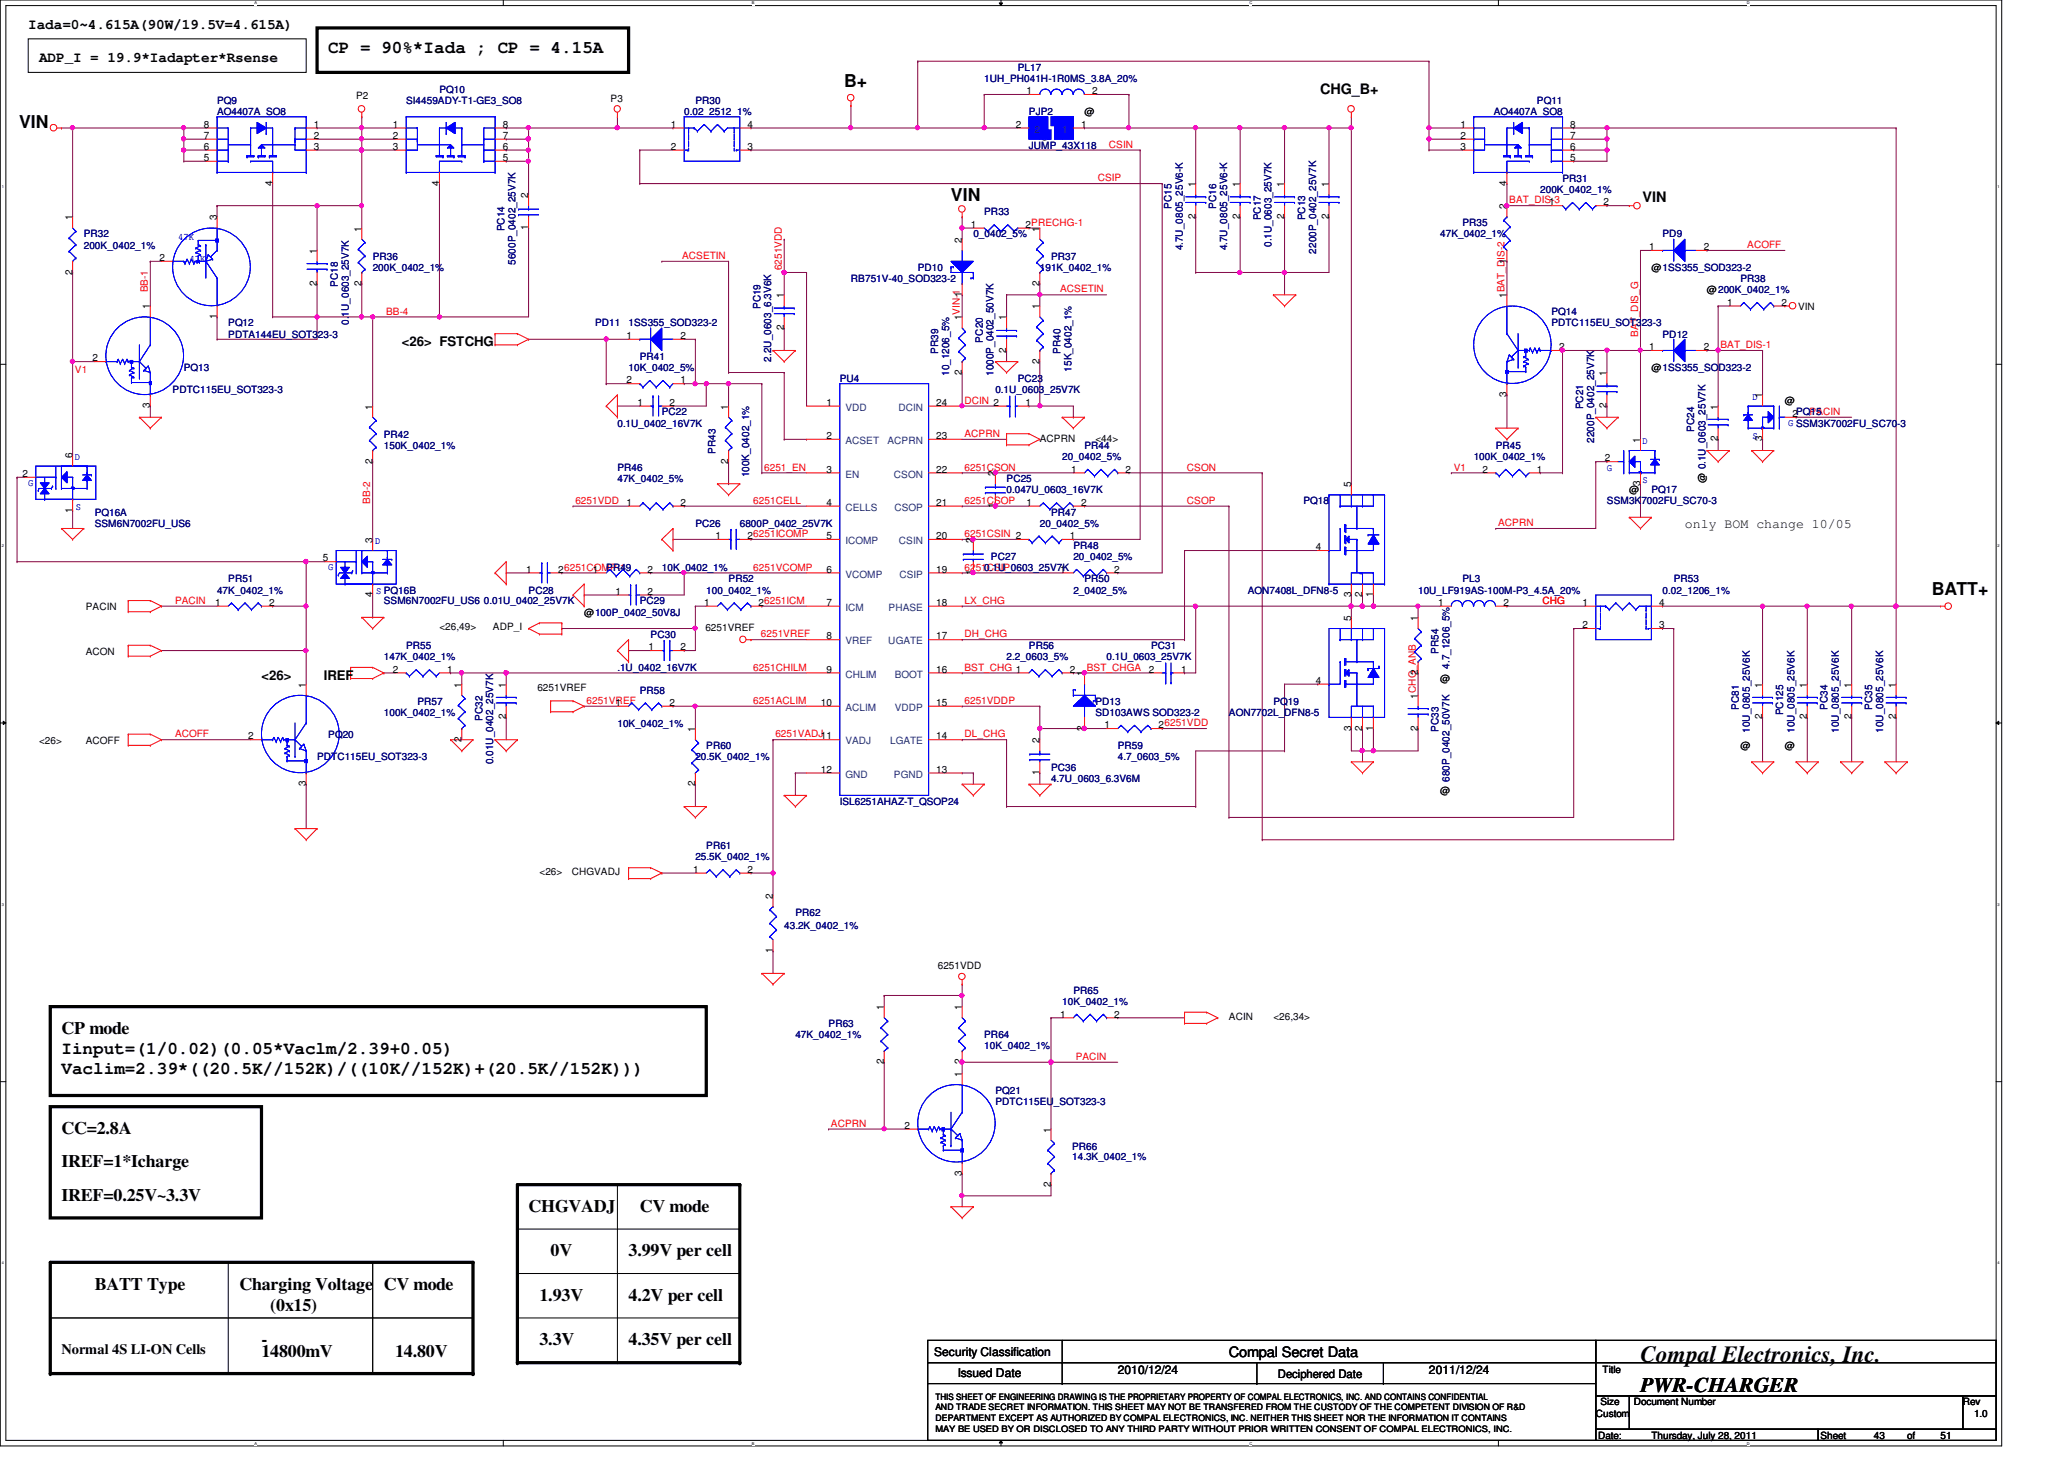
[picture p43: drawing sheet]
<svg xmlns="http://www.w3.org/2000/svg" width="297mm" height="210mm" viewBox="0 0 297 210" stroke-linecap="round" stroke-linejoin="round" font-family="sans-serif">
<defs><g id="words">
<text font-size="3.3" x="236.1" y="195.9">Compal Electronics, Inc.</text>
<text font-size="3" x="236.1" y="200.3">PWR-CHARGER</text>
<g font-size="2.5">
<text x="47.2" y="7.7">CP = 90%*Iada ; CP = 4.15A</text>
<text x="121.5" y="12.4">B+</text>
<text x="2.7" y="18.4">VIN</text>
<text x="136.9" y="29">VIN</text>
<text x="278" y="85.6">BATT+</text>
<text x="8.8" y="148.8">CP mode</text>
<text x="8.8" y="151.7">Iinput=(1/0.02)(0.05*Vaclm/2.39+0.05)</text>
<text x="8.8" y="154.5">Vaclim=2.39*((20.5K//152K)/((10K//152K)+(20.5K//152K)))</text>
<text x="8.8" y="163.2">CC=2.8A</text>
<text x="8.8" y="167.9">IREF=1*Icharge</text>
<text x="8.8" y="172.8">IREF=0.25V~3.3V</text>
<text x="76.1" y="174.4">CHGVADJ</text>
<text x="92.1" y="174.4">CV mode</text>
<text x="13.6" y="185.5">BATT Type</text>
<text x="34.5" y="185.5">Charging Voltage</text>
<text x="55.2" y="185.5">CV mode</text>
<text x="79.2" y="180.8">0V</text>
<text x="90.5" y="180.8">3.99V per cell</text>
<text x="38.9" y="188.6">(0x15)</text>
<text x="77.6" y="187.2">1.93V</text>
<text x="90.5" y="187.2">4.2V per cell</text>
<text x="37.6" y="193.5">-</text>
<text x="37.6" y="195.2">14800mV</text>
<text x="56.9" y="195.2">14.80V</text>
<text x="77.6" y="193.5">3.3V</text>
<text x="90.5" y="193.5">4.35V per cell</text>
</g>
<g font-size="2.1">
<text x="4.1" y="4.1">Iada=0~4.615A(90W/19.5V=4.615A)</text>
<text x="5.6" y="8.9">ADP_I = 19.9*Iadapter*Rsense</text>
<text x="190" y="13.6">CHG_B+</text>
<text x="236.4" y="29.1">VIN</text>
<text x="8.8" y="194.7">Normal 4S LI-ON Cells</text>
<text x="176.9" y="195.2">Compal Secret Data</text>
</g>
<g font-size="1.9">
<text x="57.8" y="49.8">&lt;26&gt; FSTCHG</text>
<text x="242.5" y="75.9">only BOM change 10/05</text>
<text x="37.6" y="97.8">&lt;26&gt;</text>
<text x="46.6" y="97.8">IREF</text>
</g>
<g font-size="1.7">
<text x="134.4" y="195.1">Security Classification</text>
<text x="160.9" y="197.7">2010/12/24</text>
<text x="205.7" y="197.7">2011/12/24</text>
<text x="137.8" y="198.1">Issued Date</text>
<text x="183.9" y="198.2">Deciphered Date</text>
</g>
<g font-size="1.4" fill="#000080">
<text x="141.6" y="11.8">1UH_PH041H-1R0MS_3.8A_20%</text>
<text x="146.5" y="10.2">PL17</text>
<text x="31.2" y="14.9">PQ9</text>
<text x="31.2" y="16.6">AO4407A_SO8</text>
<text x="58.5" y="14.9">SI4459ADY-T1-GE3_SO8</text>
<text x="63.2" y="13.4">PQ10</text>
<text x="98.5" y="16.6">0.02_2512_1%</text>
<text x="100.1" y="14.9">PR30</text>
<text x="148.1" y="16.6">PJP2</text>
<text x="215" y="16.6">AO4407A_SO8</text>
<text x="221.2" y="14.9">PQ11</text>
<text x="148.1" y="21.4">JUMP_43X118</text>
<text x="221.7" y="27.8">200K_0402_1%</text>
<text x="224.9" y="26.2">PR31</text>
<text x="12.1" y="34.2">PR32</text>
<text x="12.1" y="35.8">200K_0402_1%</text>
<text x="72.6" y="33.3" transform="rotate(-90 72.6 33.3)">PC14</text>
<text x="140.1" y="34.2">0_0402_5%</text>
<text x="141.6" y="30.9">PR33</text>
<text x="168.6" y="30.1" transform="rotate(-90 168.6 30.1)">PC15</text>
<text x="175" y="30.1" transform="rotate(-90 175 30.1)">PC16</text>
<text x="181.4" y="31.7" transform="rotate(-90 181.4 31.7)">PC17</text>
<text x="183" y="35.5" transform="rotate(-90 183 35.5)">0.1U_0603_25V7K</text>
<text x="187.8" y="31.7" transform="rotate(-90 187.8 31.7)">PC13</text>
<text x="207.3" y="34.2">47K_0402_1%</text>
<text x="210.5" y="32.6">PR35</text>
<text x="239.3" y="34.2">PD9</text>
<text x="48.6" y="41.3" transform="rotate(-90 48.6 41.3)">PC18</text>
<text x="53.6" y="37.4">PR36</text>
<text x="53.6" y="38.9">200K_0402_1%</text>
<text x="74.2" y="38.1" transform="rotate(-90 74.2 38.1)">5600P_0402_25V7K</text>
<text x="122.5" y="40.6">RB751V-40_SOD323-2</text>
<text x="132.1" y="38.9">PD10</text>
<text x="149.6" y="38.9">191K_0402_1%</text>
<text x="151.3" y="37.4">PR37</text>
<text x="170.2" y="36" transform="rotate(-90 170.2 36)">4.7U_0805_25V6-K</text>
<text x="176.6" y="36" transform="rotate(-90 176.6 36)">4.7U_0805_25V6-K</text>
<text x="189.4" y="36.5" transform="rotate(-90 189.4 36.5)">2200P_0402_25V7K</text>
<text x="250.5" y="40.6">PR38</text>
<text x="32.8" y="46.9">PQ12</text>
<text x="50.2" y="46.7" transform="rotate(-90 50.2 46.7)">0.1U_0603_25V7K</text>
<text x="85.6" y="46.9">PD11</text>
<text x="90.5" y="46.9">1SS355_SOD323-2</text>
<text x="109.4" y="44.5" transform="rotate(-90 109.4 44.5)">PC19</text>
<text x="223.3" y="45.4">PQ14</text>
<text x="223.3" y="46.9">PDTC115EU_SOT323-3</text>
<text x="26.5" y="53.4">PQ13</text>
<text x="32.8" y="48.6">PDTA144EU_SOT323-3</text>
<text x="90.5" y="53.4">10K_0402_5%</text>
<text x="92.1" y="51.8">PR41</text>
<text x="111" y="52" transform="rotate(-90 111 52)">2.2U_0603_6.3V6K</text>
<text x="135" y="50.9" transform="rotate(-90 135 50.9)">PR39</text>
<text x="141.4" y="49.3" transform="rotate(-90 141.4 49.3)">PC20</text>
<text x="152.6" y="50.9" transform="rotate(-90 152.6 50.9)">PR40</text>
<text x="154.2" y="53.5" transform="rotate(-90 154.2 53.5)">15K_0402_1%</text>
<text x="239.3" y="48.6">PD12</text>
<text x="24.8" y="56.6">PDTC115EU_SOT323-3</text>
<text x="95.2" y="59.8">PC22</text>
<text x="120.9" y="54.9">PU4</text>
<text x="136.6" y="54.1" transform="rotate(-90 136.6 54.1)">10_1206_5%</text>
<text x="143" y="54.1" transform="rotate(-90 143 54.1)">1000P_0402_50V7K</text>
<text x="143.3" y="56.6">0.1U_0603_25V7K</text>
<text x="146.5" y="54.9">PC23</text>
<text x="227.8" y="58.9" transform="rotate(-90 227.8 58.9)">PC21</text>
<text x="258.5" y="59.8">PQ15</text>
<text x="55.2" y="62.9">PR42</text>
<text x="55.2" y="64.6">150K_0402_1%</text>
<text x="88.9" y="61.4">0.1U_0402_16V7K</text>
<text x="103" y="65.3" transform="rotate(-90 103 65.3)">PR43</text>
<text x="156.1" y="64.6">PR44</text>
<text x="215.3" y="64.6">PR45</text>
<text x="229.4" y="63.7" transform="rotate(-90 229.4 63.7)">2200P_0402_25V7K</text>
<text x="243.8" y="62.1" transform="rotate(-90 243.8 62.1)">PC24</text>
<text x="88.9" y="67.8">PR46</text>
<text x="88.9" y="69.4">47K_0402_5%</text>
<text x="107.8" y="68.7" transform="rotate(-90 107.8 68.7)">100K_0402_1%</text>
<text x="144.9" y="69.4">PC25</text>
<text x="144.9" y="71">0.047U_0603_16V7K</text>
<text x="152.9" y="66.2">20_0402_5%</text>
<text x="212.1" y="66.2">100K_0402_1%</text>
<text x="237.7" y="71">PQ17</text>
<text x="13.6" y="74.2">PQ16A</text>
<text x="13.6" y="75.8">SSM6N7002FU_US6</text>
<text x="100.1" y="75.8">PC26</text>
<text x="106.5" y="75.8">6800P_0402_25V7K</text>
<text x="149.6" y="75.8">20_0402_5%</text>
<text x="151.3" y="74.2">PR47</text>
<text x="187.6" y="72.6">PQ18</text>
<text x="231.3" y="72.6">SSM3K7002FU_SC70-3</text>
<text x="32.8" y="83.8">PR51</text>
<text x="87.2" y="82.2">PR49</text>
<text x="95.2" y="82.2">10K_0402_1%</text>
<text x="104.9" y="83.8">PR52</text>
<text x="141.6" y="82.2">0.1U_0603_25V7K</text>
<text x="142.6" y="80.6">PC27</text>
<text x="154.5" y="79">PR48</text>
<text x="154.5" y="80.6">20_0402_5%</text>
<text x="156.1" y="83.8">PR50</text>
<text x="210.5" y="83.8">PL3</text>
<text x="240.9" y="83.8">PR53</text>
<text x="31.2" y="85.4">47K_0402_1%</text>
<text x="55.2" y="87">SSM6N7002FU_US6</text>
<text x="69.6" y="87">0.01U_0402_25V7K</text>
<text x="76.1" y="85.4">PC28</text>
<text x="92.1" y="87">PC29</text>
<text x="101.6" y="85.4">100_0402_1%</text>
<text x="154.5" y="85.4">2_0402_5%</text>
<text x="179.6" y="85.4">AON7408L_DFN8-5</text>
<text x="204.1" y="85.4">10U_LF919AS-100M-P3_4.5A_20%</text>
<text x="239.3" y="85.4">0.02_1206_1%</text>
<text x="55.2" y="95">147K_0402_1%</text>
<text x="58.5" y="93.4">PR55</text>
<text x="93.6" y="91.8">PC30</text>
<text x="144.9" y="95">2.2_0603_5%</text>
<text x="148.1" y="93.4">PR56</text>
<text x="159.3" y="95">0.1U_0603_25V7K</text>
<text x="165.6" y="93.4">PC31</text>
<text x="207" y="94.1" transform="rotate(-90 207 94.1)">PR54</text>
<text x="60.1" y="101.4">PR57</text>
<text x="88.9" y="96.6">.1U_0402_16V7K</text>
<text x="92.1" y="99.8">PR58</text>
<text x="157.6" y="101.4">PD13</text>
<text x="183.3" y="101.4">PQ19</text>
<text x="208.6" y="96.2" transform="rotate(-90 208.6 96.2)">4.7_1206_5%</text>
<text x="47.2" y="106.2">PQ20</text>
<text x="55.2" y="103">100K_0402_1%</text>
<text x="69.4" y="103.7" transform="rotate(-90 69.4 103.7)">PC32</text>
<text x="88.9" y="104.6">10K_0402_1%</text>
<text x="101.6" y="107.8">PR60</text>
<text x="157.6" y="103">SD103AWS SOD323-2</text>
<text x="160.9" y="107.8">PR59</text>
<text x="176.9" y="103">AON7702L_DFN8-5</text>
<text x="207" y="105.3" transform="rotate(-90 207 105.3)">PC33</text>
<text x="250.2" y="102.1" transform="rotate(-90 250.2 102.1)">PC81</text>
<text x="251.8" y="105.5" transform="rotate(-90 251.8 105.5)">10U_0805_25V6K</text>
<text x="256.6" y="102.9" transform="rotate(-90 256.6 102.9)">PC125</text>
<text x="258.2" y="105.5" transform="rotate(-90 258.2 105.5)">10U_0805_25V6K</text>
<text x="263" y="102.1" transform="rotate(-90 263 102.1)">PC34</text>
<text x="264.6" y="105.5" transform="rotate(-90 264.6 105.5)">10U_0805_25V6K</text>
<text x="269.4" y="102.1" transform="rotate(-90 269.4 102.1)">PC35</text>
<text x="271" y="105.5" transform="rotate(-90 271 105.5)">10U_0805_25V6K</text>
<text x="45.6" y="109.4">PDTC115EU_SOT323-3</text>
<text x="71" y="109.9" transform="rotate(-90 71 109.9)">0.01U_0402_25V7K</text>
<text x="100.1" y="109.4">20.5K_0402_1%</text>
<text x="151.3" y="111">PC36</text>
<text x="151.3" y="112.6">4.7U_0603_6.3V6M</text>
<text x="160.9" y="109.4">4.7_0603_5%</text>
<text x="208.6" y="112.5" transform="rotate(-90 208.6 112.5)">680P_0402_50V7K</text>
<text x="120.9" y="115.8">ISL6251AHAZ-T_QSOP24</text>
<text x="100.1" y="123.8">25.5K_0402_1%</text>
<text x="101.6" y="122.2">PR61</text>
<text x="114.5" y="131.8">PR62</text>
<text x="112.9" y="133.7">43.2K_0402_1%</text>
<text x="154.5" y="143">PR65</text>
<text x="114.5" y="149.4">47K_0402_1%</text>
<text x="119.2" y="147.8">PR63</text>
<text x="141.6" y="149.4">PR64</text>
<text x="152.9" y="144.6">10K_0402_1%</text>
<text x="141.6" y="151">10K_0402_1%</text>
<text x="143.3" y="157.4">PQ21</text>
<text x="143.3" y="159">PDTC115EU_SOT323-3</text>
<text x="154.3" y="165.4">PR66</text>
<text x="154.3" y="166.8">14.3K_0402_1%</text>
</g>
<g font-size="1.4">
<text x="51.3" y="14.3">P2</text>
<text x="87.9" y="14.6">P3</text>
<text x="147.7" y="13.5">1</text>
<text x="156.1" y="16.6">@</text>
<text x="157.2" y="13.5">2</text>
<text x="29.3" y="21.5">6</text>
<text x="29.3" y="23.2">5</text>
<text x="29.3" y="20">7</text>
<text x="29.3" y="18.4">8</text>
<text x="45.2" y="21.5">3</text>
<text x="45.2" y="20">2</text>
<text x="45.2" y="18.4">1</text>
<text x="56.6" y="21.5">3</text>
<text x="56.6" y="20">2</text>
<text x="56.6" y="18.4">1</text>
<text x="72.3" y="21.5">6</text>
<text x="72.3" y="23.2">5</text>
<text x="72.3" y="20">7</text>
<text x="72.3" y="18.4">8</text>
<text x="96.6" y="18.4">1</text>
<text x="96.6" y="21.5">2</text>
<text x="107.6" y="21.5">3</text>
<text x="107.6" y="18.4">4</text>
<text x="146.2" y="18.4">2</text>
<text x="149.6" y="20.1">@</text>
<text x="155.6" y="18.4">1</text>
<text x="210.2" y="21.5">3</text>
<text x="210.2" y="20">2</text>
<text x="210.2" y="18.4">1</text>
<text x="226" y="21.5">6</text>
<text x="226" y="23.2">5</text>
<text x="226" y="20">7</text>
<text x="226" y="18.4">8</text>
<text x="39.2" y="26.7" transform="rotate(-90 39.2 26.7)">4</text>
<text x="63.2" y="26.7" transform="rotate(-90 63.2 26.7)">4</text>
<text x="76" y="28.5" transform="rotate(-90 76 28.5)">2</text>
<text x="172" y="26.9" transform="rotate(-90 172 26.9)">1</text>
<text x="178.4" y="26.9" transform="rotate(-90 178.4 26.9)">1</text>
<text x="184.8" y="26.9" transform="rotate(-90 184.8 26.9)">1</text>
<text x="191.2" y="26.9" transform="rotate(-90 191.2 26.9)">1</text>
<text x="216.8" y="26.7" transform="rotate(-90 216.8 26.7)">4</text>
<text x="223" y="29.5">1</text>
<text x="230.8" y="29.5">2</text>
<text x="10.4" y="31.7" transform="rotate(-90 10.4 31.7)">1</text>
<text x="31.2" y="31.7" transform="rotate(-90 31.2 31.7)">3</text>
<text x="52" y="33.3" transform="rotate(-90 52 33.3)">1</text>
<text x="76" y="33.1" transform="rotate(-90 76 33.1)">1</text>
<text x="138.4" y="34.9" transform="rotate(-90 138.4 34.9)">2</text>
<text x="139.7" y="32.8">1</text>
<text x="147.6" y="32.8">2PRECHG-1</text>
<text x="149.6" y="33.3" transform="rotate(-90 149.6 33.3)">1</text>
<text x="172" y="31.5" transform="rotate(-90 172 31.5)">2</text>
<text x="178.4" y="31.5" transform="rotate(-90 178.4 31.5)">2</text>
<text x="184.8" y="31.5" transform="rotate(-90 184.8 31.5)">2</text>
<text x="191.2" y="31.5" transform="rotate(-90 191.2 31.5)">2</text>
<text x="216.8" y="30.1" transform="rotate(-90 216.8 30.1)">2</text>
<text x="237.4" y="36">1</text>
<text x="245.2" y="36">2</text>
<text x="10.4" y="39.5" transform="rotate(-90 10.4 39.5)">2</text>
<text x="22.9" y="37.5">2</text>
<text x="45.6" y="41.1" transform="rotate(-90 45.6 41.1)">2</text>
<text x="45.6" y="36.5" transform="rotate(-90 45.6 36.5)">1</text>
<text x="52" y="41.1" transform="rotate(-90 52 41.1)">2</text>
<text x="149.6" y="41.1" transform="rotate(-90 149.6 41.1)">2</text>
<text x="216.8" y="37.9" transform="rotate(-90 216.8 37.9)">1</text>
<text x="237.7" y="38.9">@1SS355_SOD323-2</text>
<text x="21.6" y="44.5" transform="rotate(-90 21.6 44.5)">1</text>
<text x="31.2" y="45.9" transform="rotate(-90 31.2 45.9)">1</text>
<text x="112.8" y="47.5" transform="rotate(-90 112.8 47.5)">2</text>
<text x="112.8" y="42.9" transform="rotate(-90 112.8 42.9)">1</text>
<text x="138.4" y="46.1" transform="rotate(-90 138.4 46.1)">1VIN-1</text>
<text x="138.4" y="42.7" transform="rotate(-90 138.4 42.7)">1</text>
<text x="144.8" y="46.1" transform="rotate(-90 144.8 46.1)">1</text>
<text x="149.6" y="44.5" transform="rotate(-90 149.6 44.5)">1</text>
<text x="216.8" y="42.9" transform="rotate(-90 216.8 42.9)">1BAT_DIS-2</text>
<text x="245.7" y="42.2">@200K_0402_1%</text>
<text x="248.6" y="44">1</text>
<text x="256.4" y="44">2</text>
<text x="258.8" y="44.6">VIN</text>
<text x="13.3" y="52">2</text>
<text x="90.2" y="48.8">1</text>
<text x="98" y="48.8">2</text>
<text x="138.4" y="53.9" transform="rotate(-90 138.4 53.9)">2</text>
<text x="144.8" y="50.7" transform="rotate(-90 144.8 50.7)">2</text>
<text x="149.6" y="52.3" transform="rotate(-90 149.6 52.3)">2</text>
<text x="224.4" y="50.4">2</text>
<text x="237.4" y="50.4">1</text>
<text x="237.7" y="53.4">@1SS355_SOD323-2</text>
<text x="245.2" y="50.4">2</text>
<text x="21.6" y="58.7" transform="rotate(-90 21.6 58.7)">3</text>
<text x="53.6" y="58.9" transform="rotate(-90 53.6 58.9)">1</text>
<text x="90.2" y="55.2">2</text>
<text x="91.7" y="58.4">1</text>
<text x="96.3" y="58.4">2</text>
<text x="98" y="55.2">1</text>
<text x="104.8" y="58.9" transform="rotate(-90 104.8 58.9)">1</text>
<text x="119" y="58.4">1</text>
<text x="134.7" y="58.4">24</text>
<text x="147.6" y="58.4">1</text>
<text x="216.8" y="57.1" transform="rotate(-90 216.8 57.1)">3</text>
<text x="231.2" y="58.7" transform="rotate(-90 231.2 58.7)">2</text>
<text x="231.2" y="54.1" transform="rotate(-90 231.2 54.1)">1</text>
<text x="247.2" y="58.9" transform="rotate(-90 247.2 58.9)">1</text>
<text x="253.6" y="57.3" transform="rotate(-90 253.6 57.3)">1</text>
<text x="256.9" y="58.2">@</text>
<text x="258" y="60">2PQ15</text>
<text x="10.4" y="66" transform="rotate(-90 10.4 66)">6</text>
<text x="119" y="63.2">2</text>
<text x="134.7" y="63.2">23</text>
<text x="149.6" y="63.6">ACPRN</text>
<text x="157.6" y="63.6">&lt;44&gt;</text>
<text x="236" y="63.7" transform="rotate(-90 236 63.7)">1</text>
<text x="247.2" y="63.5" transform="rotate(-90 247.2 63.5)">2</text>
<text x="253.6" y="63.5" transform="rotate(-90 253.6 63.5)">3</text>
<text x="3.3" y="68.6">2</text>
<text x="53.6" y="66.7" transform="rotate(-90 53.6 66.7)">2</text>
<text x="104.8" y="66.7" transform="rotate(-90 104.8 66.7)">2</text>
<text x="119" y="68">3</text>
<text x="134.7" y="68">22</text>
<text x="143.2" y="68.5" transform="rotate(-90 143.2 68.5)">2</text>
<text x="154.2" y="68">1</text>
<text x="162" y="68">2</text>
<text x="194.4" y="70.1" transform="rotate(-90 194.4 70.1)">5</text>
<text x="213.4" y="68">2</text>
<text x="221.2" y="68">1</text>
<text x="231" y="66.4">2</text>
<text x="234.5" y="71">@</text>
<text x="236" y="69.9" transform="rotate(-90 236 69.9)">3</text>
<text x="245.4" y="69.5" transform="rotate(-90 245.4 69.5)">@ 0.1U_0603_25V7K</text>
<text x="10.4" y="73.7" transform="rotate(-90 10.4 73.7)">1</text>
<text x="90.2" y="72.8">1</text>
<text x="98" y="72.8">2</text>
<text x="103" y="77.6">1</text>
<text x="107.6" y="77.6">26251ICOMP</text>
<text x="119" y="72.8">4</text>
<text x="119" y="77.6">5</text>
<text x="134.7" y="77.6">20</text>
<text x="134.7" y="72.8">21</text>
<text x="143.2" y="73.1" transform="rotate(-90 143.2 73.1)">1</text>
<text x="147.7" y="72.8">1</text>
<text x="154" y="77.6">1</text>
<text x="155.6" y="72.8">2</text>
<text x="46.5" y="80.8">5</text>
<text x="53.6" y="78.1" transform="rotate(-90 53.6 78.1)">3</text>
<text x="75.7" y="82.4">1</text>
<text x="80.3" y="82.4">26251COMP-1</text>
<text x="85.3" y="82.4">1</text>
<text x="93.2" y="82.4">2</text>
<text x="119" y="82.4">6</text>
<text x="134.7" y="82.4">19</text>
<text x="140" y="82.7" transform="rotate(-90 140 82.7)">1</text>
<text x="140" y="78.1" transform="rotate(-90 140 78.1)">2</text>
<text x="152.6" y="82.4">1</text>
<text x="160.4" y="82.4">2</text>
<text x="189.4" y="79.2">4</text>
<text x="12.4" y="87.8">PACIN</text>
<text x="30.9" y="87.2">1</text>
<text x="38.7" y="87.2">2</text>
<text x="53.6" y="85.9" transform="rotate(-90 53.6 85.9)">4</text>
<text x="84.1" y="88.6">@100P_0402_50V8J</text>
<text x="88.6" y="85.6">1</text>
<text x="93.2" y="85.6">2</text>
<text x="101.3" y="87.2">1</text>
<text x="109.2" y="87.2">26251ICM</text>
<text x="119" y="87.2">7</text>
<text x="134.7" y="87.2">18</text>
<text x="194.4" y="89.3" transform="rotate(-90 194.4 89.3)">5</text>
<text x="194.4" y="85.9" transform="rotate(-90 194.4 85.9)">3</text>
<text x="196" y="85.9" transform="rotate(-90 196 85.9)">2</text>
<text x="197.6" y="85.9" transform="rotate(-90 197.6 85.9)">1</text>
<text x="204" y="89.3" transform="rotate(-90 204 89.3)">1</text>
<text x="207" y="87.2">1</text>
<text x="216.4" y="87.2">2</text>
<text x="227.8" y="87.2">1</text>
<text x="238.8" y="87.2">4</text>
<text x="12.4" y="94.2">ACON</text>
<text x="63.2" y="90.6">&lt;26,49&gt;</text>
<text x="70.9" y="90.6">ADP_I</text>
<text x="93.3" y="93.6">1</text>
<text x="98" y="93.6">2</text>
<text x="101.5" y="90.8">6251VREF</text>
<text x="119" y="92">8</text>
<text x="134.7" y="92">17</text>
<text x="227.8" y="90.4">2</text>
<text x="238.8" y="90.4">3</text>
<text x="44" y="98.9" transform="rotate(-90 44 98.9)">1</text>
<text x="56.6" y="96.8">2</text>
<text x="64.3" y="96.8">1</text>
<text x="66.4" y="98.9" transform="rotate(-90 66.4 98.9)">1</text>
<text x="72.8" y="98.9" transform="rotate(-90 72.8 98.9)">1</text>
<text x="77.3" y="99.4">6251VREF</text>
<text x="88.6" y="101.6">1</text>
<text x="96.3" y="101.6">2</text>
<text x="118.1" y="101.6">10</text>
<text x="119" y="96.8">9</text>
<text x="134.7" y="96.8">16</text>
<text x="134.7" y="101.6">15</text>
<text x="154" y="96.8">2</text>
<text x="156" y="97.3" transform="rotate(-90 156 97.3)">1</text>
<text x="165.4" y="96.8">2</text>
<text x="170" y="96.8">1</text>
<text x="189.4" y="98.4">4</text>
<text x="204" y="100.5" transform="rotate(-90 204 100.5)">1CHG_ANB</text>
<text x="204" y="97.1" transform="rotate(-90 204 97.1)">2</text>
<text x="207.3" y="98.2">@</text>
<text x="253.6" y="98.9" transform="rotate(-90 253.6 98.9)">1</text>
<text x="260.1" y="98.9" transform="rotate(-90 260.1 98.9)">1</text>
<text x="266.4" y="98.9" transform="rotate(-90 266.4 98.9)">1</text>
<text x="272.8" y="98.9" transform="rotate(-90 272.8 98.9)">1</text>
<text x="5.6" y="107">&lt;26&gt;</text>
<text x="12.4" y="107">ACOFF</text>
<text x="35.7" y="106.4">2</text>
<text x="66.4" y="106.7" transform="rotate(-90 66.4 106.7)">2</text>
<text x="72.8" y="103.5" transform="rotate(-90 72.8 103.5)">2</text>
<text x="100" y="105.3" transform="rotate(-90 100 105.3)">1</text>
<text x="134.7" y="106.4">14</text>
<text x="149.6" y="106.9" transform="rotate(-90 149.6 106.9)">2</text>
<text x="156" y="105.1" transform="rotate(-90 156 105.1)">2</text>
<text x="159" y="104.8">1</text>
<text x="166.7" y="104.8">26251VDD</text>
<text x="194.4" y="105.1" transform="rotate(-90 194.4 105.1)">3</text>
<text x="196" y="105.1" transform="rotate(-90 196 105.1)">2</text>
<text x="197.6" y="105.1" transform="rotate(-90 197.6 105.1)">1</text>
<text x="204" y="105.1" transform="rotate(-90 204 105.1)">2</text>
<text x="250.5" y="107.8">@</text>
<text x="253.6" y="103.5" transform="rotate(-90 253.6 103.5)">2</text>
<text x="256.9" y="107.8">@</text>
<text x="260.1" y="103.5" transform="rotate(-90 260.1 103.5)">2</text>
<text x="266.4" y="103.5" transform="rotate(-90 266.4 103.5)">2</text>
<text x="272.8" y="103.5" transform="rotate(-90 272.8 103.5)">2</text>
<text x="44" y="113.1" transform="rotate(-90 44 113.1)">3</text>
<text x="100" y="113.1" transform="rotate(-90 100 113.1)">2</text>
<text x="118.1" y="111.2">12</text>
<text x="134.7" y="111.2">13</text>
<text x="149.6" y="111.5" transform="rotate(-90 149.6 111.5)">1</text>
<text x="207.3" y="114.2">@</text>
<text x="77.6" y="125.9">&lt;26&gt;</text>
<text x="82.3" y="125.9">CHGVADJ</text>
<text x="99.7" y="125.6">1</text>
<text x="107.6" y="125.6">2</text>
<text x="111.2" y="129.3" transform="rotate(-90 111.2 129.3)">2</text>
<text x="111.2" y="137.1" transform="rotate(-90 111.2 137.1)">1</text>
<text x="135" y="139.4">6251VDD</text>
<text x="127.2" y="145.3" transform="rotate(-90 127.2 145.3)">1</text>
<text x="138.4" y="145.3" transform="rotate(-90 138.4 145.3)">1</text>
<text x="152.6" y="146.4">1</text>
<text x="160.4" y="146.4">2</text>
<text x="176.9" y="146.8">ACIN</text>
<text x="183.3" y="146.8">&lt;26,34&gt;</text>
<text x="127.2" y="153.1" transform="rotate(-90 127.2 153.1)">2</text>
<text x="138.4" y="154.9" transform="rotate(-90 138.4 154.9)">1</text>
<text x="138.4" y="153.1" transform="rotate(-90 138.4 153.1)">2</text>
<text x="130.2" y="162.4">2</text>
<text x="151.2" y="162.9" transform="rotate(-90 151.2 162.9)">1</text>
<text x="138.4" y="169.1" transform="rotate(-90 138.4 169.1)">3</text>
<text x="151.2" y="170.7" transform="rotate(-90 151.2 170.7)">2</text>
<text x="230.6" y="197.5">Title</text>
<text x="229.7" y="203.8">Custom</text>
<text x="230.3" y="202.2">Size</text>
<text x="235.1" y="202.2">Document Number</text>
<text x="282.5" y="202.2">Rev</text>
<text x="284.1" y="203.8">1.0</text>
<text x="230" y="207">Date:</text>
<text x="237.7" y="207">Thursday, July 28, 2011</text>
<text x="262" y="207">Sheet</text>
<text x="269.7" y="207">43</text>
<text x="274.5" y="207">of</text>
<text x="279.3" y="207">51</text>
</g>
<g font-size="1.4" fill="#004080">
<text x="148.9" y="19.1">2</text>
<text x="152.9" y="19.1">1</text>
<text x="121.7" y="59.1">VDD</text>
<text x="129.3" y="59.1">DCIN</text>
<text x="121.7" y="63.9">ACSET</text>
<text x="127.7" y="63.9">ACPRN</text>
<text x="121.7" y="68.7">EN</text>
<text x="128.6" y="68.7">CSON</text>
<text x="121.7" y="73.5">CELLS</text>
<text x="128.7" y="73.5">CSOP</text>
<text x="121.7" y="78.3">ICOMP</text>
<text x="121.7" y="83.1">VCOMP</text>
<text x="129.4" y="78.3">CSIN</text>
<text x="129.5" y="83.1">CSIP</text>
<text x="121.7" y="87.9">ICM</text>
<text x="127.9" y="87.9">PHASE</text>
<text x="121.7" y="92.7">VREF</text>
<text x="127.8" y="92.7">UGATE</text>
<text x="121.7" y="97.5">CHLIM</text>
<text x="128.8" y="97.5">BOOT</text>
<text x="121.7" y="107.1">VADJ</text>
<text x="121.7" y="102.3">ACLIM</text>
<text x="128.1" y="107.1">LGATE</text>
<text x="128.8" y="102.3">VDDP</text>
<text x="121.7" y="111.9">GND</text>
<text x="128.6" y="111.9">PGND</text>
</g>
<g font-size="1.4" fill="#f00">
<text x="159.6" y="21.3">CSIN</text>
<text x="158" y="26.1">CSIP</text>
<text x="217.2" y="29.3">BAT_DIS-3</text>
<text x="251.5" y="35.7">ACOFF</text>
<text x="98.2" y="37.3">ACSETIN</text>
<text x="112.5" y="38.9" transform="rotate(-90 112.5 38.9)">6251VDD</text>
<text x="21.3" y="42.1" transform="rotate(-90 21.3 42.1)">BB-1</text>
<text x="55.6" y="45.3">BB-4</text>
<text x="152.6" y="42.1">ACSETIN</text>
<text x="10.8" y="53.6">V1</text>
<text x="235.8" y="48.5" transform="rotate(-90 235.8 48.5)">BAT_DIS_G</text>
<text x="247.6" y="50.1">BAT_DIS-1</text>
<text x="138.8" y="58.1">DCIN 2</text>
<text x="260.4" y="59.7">PACIN</text>
<text x="138.8" y="62.9">ACPRN</text>
<text x="110" y="67.7">6251_EN</text>
<text x="138.8" y="67.7">6251CSON</text>
<text x="170.8" y="67.7">CSON</text>
<text x="209.2" y="67.7">V1</text>
<text x="53.3" y="72.5" transform="rotate(-90 53.3 72.5)">BB-2</text>
<text x="82.8" y="72.5">6251VDD</text>
<text x="108.4" y="72.5">6251CELL</text>
<text x="138.8" y="77.3">6251CSIN 2</text>
<text x="138.8" y="72.5">6251CSOP</text>
<text x="170.8" y="72.5">CSOP</text>
<text x="215.6" y="75.7">ACPRN</text>
<text x="108.4" y="82.1">6251VCOMP</text>
<text x="138.8" y="82.1">6251CSIP</text>
<text x="25.2" y="86.9">PACIN</text>
<text x="138.8" y="86.9">LX_CHG</text>
<text x="222" y="86.9">CHG</text>
<text x="109.5" y="91.7">6251VREF</text>
<text x="138.8" y="91.7">DH_CHG</text>
<text x="84.4" y="101.3">6251VREF</text>
<text x="108.4" y="96.5">6251CHILM</text>
<text x="108.4" y="101.3">6251ACLIM</text>
<text x="138.8" y="96.5">BST_CHG 1</text>
<text x="138.8" y="101.3">6251VDDP</text>
<text x="156.4" y="96.5">BST_CHGA</text>
<text x="25.2" y="106.1">ACOFF</text>
<text x="111.6" y="106.1">6251VADJ11</text>
<text x="138.8" y="106.1">DL_CHG</text>
<text x="154.8" y="152.5">PACIN</text>
<text x="119.6" y="162.1">ACPRN</text>
</g>
<g font-size="1.4" fill="#00f">
<text x="25.7" y="34.5">47K</text>
<text x="27.3" y="37.7">47K</text>
<text x="252.2" y="57.5">D</text>
<text x="236.4" y="63.9">D</text>
<text x="252.2" y="63.1">S</text>
<text x="257.3" y="61.3">G SSM3K7002FU_SC70-3</text>
<text x="4.1" y="69.9">G</text>
<text x="10.7" y="66.2">D</text>
<text x="231.3" y="67.8">G</text>
<text x="236.4" y="69.5">S</text>
<text x="10.9" y="73.4">S</text>
<text x="47.2" y="82">G</text>
<text x="54" y="78.3">D</text>
<text x="54.1" y="85.5">S PQ16B</text>
</g>
<g font-size="1.3">
<text x="134.6" y="201.4">THIS SHEET OF ENGINEERING DRAWING IS THE PROPRIETARY PROPERTY OF COMPAL ELECTRONICS, INC. AND CONTAINS CONFIDENTIAL</text>
<text x="134.6" y="202.9">AND TRADE SECRET INFORMATION. THIS SHEET MAY NOT BE TRANSFERED FROM THE CUSTODY OF THE COMPETENT DIVISION OF R&amp;D</text>
<text x="134.6" y="204.4">DEPARTMENT EXCEPT AS AUTHORIZED BY COMPAL ELECTRONICS, INC. NEITHER THIS SHEET NOR THE INFORMATION IT CONTAINS</text>
<text x="134.6" y="206">MAY BE USED BY OR DISCLOSED TO ANY THIRD PARTY WITHOUT PRIOR WRITTEN CONSENT OF COMPAL ELECTRONICS, INC.</text>
</g>
<g font-size=".6">
<text x="36.6" y=".6">A</text>
<text x="108.2" y=".6">B</text>
<text x="179.8" y=".6">C</text>
<text x="251.4" y=".6">D</text>
<text x=".3" y="27.1">1</text>
<text x="287.5" y="27.1">1</text>
<text x=".3" y="78.7">2</text>
<text x="287.5" y="78.7">2</text>
<text x=".3" y="130.3">3</text>
<text x="287.5" y="130.3">3</text>
<text x=".3" y="181.9">4</text>
<text x="287.5" y="181.9">4</text>
<text x="36.6" y="207.9">A</text>
<text x="108.2" y="207.9">B</text>
<text x="179.8" y="207.9">C</text>
<text x="251.4" y="207.9">D</text>
</g>
</g></defs>
<path d="M0 0h288.1v208h-288.1zM.8 .8h286.5v206.4h-286.5z" fill="none" stroke="#000" stroke-width=".14"/>
<g fill="#fff">
<path d="M36.6 .1h.3v.7h-.3z"/>
<path d="M36.6 207.3h.3v.7h-.3z"/>
</g>
<path d="M72.4 0v.8M72.4 207.2v.8" fill="none" stroke="#000" stroke-width=".14"/>
<g fill="#fff">
<path d="M108.2 .1h.3v.7h-.3z"/>
<path d="M108.2 207.3h.3v.7h-.3z"/>
</g>
<path d="M143.8 .4h.5l-.2 .4zM144.1 0v.8M144.1 207.2l.2 .4h-.5zM144.1 207.2v.8" fill="none" stroke="#000" stroke-width=".14"/>
<path d="M143.8 .4h.5l-.2 .4zM144.1 207.2l.2 .4h-.5z" fill="#000"/>
<g fill="#fff">
<path d="M179.8 .1h.4v.7h-.4z"/>
<path d="M179.8 207.3h.4v.7h-.4z"/>
</g>
<path d="M215.6 0v.8M215.6 207.2v.8" fill="none" stroke="#000" stroke-width=".14"/>
<g fill="#fff">
<path d="M251.4 .1h.4v.7h-.4z"/>
<path d="M251.4 207.3h.4v.7h-.4z"/>
<path d="M.3 26.6h.2v.6h-.2z"/>
<path d="M287.5 26.6h.3v.6h-.3z"/>
<path d="M.3 78.2h.2v.6h-.2z"/>
<path d="M287.5 78.2h.3v.6h-.3z"/>
</g>
<path d="M0 52.4h.8M287.3 52.4h.8" fill="none" stroke="#000" stroke-width=".14"/>
<g fill="#fff">
<path d="M.3 129.8h.2v.6h-.2z"/>
<path d="M287.5 129.8h.3v.6h-.3z"/>
</g>
<path d="M0 104h.8M.5 103.8l.3 .2-.3 .2zM287.3 104l.4-.2v.4zM287.3 104h.8" fill="none" stroke="#000" stroke-width=".14"/>
<path d="M.5 103.8l.3 .2-.3 .2zM287.3 104l.4-.2v.4z" fill="#000"/>
<g fill="#fff">
<path d="M.3 181.4h.2v.6h-.2z"/>
<path d="M287.5 181.4h.3v.6h-.3z"/>
</g>
<path d="M0 155.6h.8M287.3 155.6h.8" fill="none" stroke="#000" stroke-width=".14"/>
<path d="M26.5 23.2h.1M26.5 21.6h.1M26.5 23.2h3.1M26.5 21.6v1.6" fill="none" stroke="#800040" stroke-width=".14"/>
<circle cx="26.4" cy="21.6" r=".3" fill="#f0f"/>
<circle cx="26.4" cy="21.6" r=".3" fill="none" stroke="#f0f" stroke-width=".14"/>
<path d="M45.6 29.6h.1M45.6 20h6.5M45.6 21.6h6.5M45.6 29.6v6.4M45.6 29.6h6.5M52.1 20h.1M52.1 21.6h.1M64.9 96.8h.1M64.9 96.8h1.6" fill="none" stroke="#800040" stroke-width=".14"/>
<circle cx="45.6" cy="29.6" r=".3" fill="#f0f"/>
<circle cx="45.6" cy="29.6" r=".3" fill="none" stroke="#f0f" stroke-width=".14"/>
<path d="M52.1 21.6h.1M52.1 21.6v8" fill="none" stroke="#800040" stroke-width=".14"/>
<circle cx="52" cy="21.6" r=".3" fill="#f0f"/>
<circle cx="52" cy="21.6" r=".3" fill="none" stroke="#f0f" stroke-width=".14"/>
<path d="M197.7 85.6h.1M197.7 85.6v1.6" fill="none" stroke="#800040" stroke-width=".14"/>
<circle cx="197.7" cy="87.2" r=".3" fill="#f0f"/>
<circle cx="197.7" cy="87.2" r=".3" fill="none" stroke="#f0f" stroke-width=".14"/>
<path d="M205.7 8.8h.1M205.7 8.8v9.6M93.6 82.4h.1M93.6 82.4h4.9M98.5 82.4h.1M98.5 82.4v3.2M216.9 87.2h.1M216.9 87.2h11.2M23.2 106.4h.1M23.2 106.4h12.9M108.1 125.6h.1M108.1 125.6h3.1" fill="none" stroke="#800040" stroke-width=".14"/>
<circle cx="98.4" cy="82.4" r=".3" fill="#f0f"/>
<circle cx="98.4" cy="82.4" r=".3" fill="none" stroke="#f0f" stroke-width=".14"/>
<g fill="none" stroke="#800040" stroke-width=".14">
<path d="M45.6 18.4h.1M45.6 18.4h6.5M194.5 18.4h.1M194.5 16.8v1.6M205.7 18.4h.1M205.7 18.4h4.8M72.9 20h.1M72.9 20h3.2M205.7 21.6h.1M205.7 20h.1M205.7 21.6h4.8M205.7 20v1.6"/>
<path d="M226.5 21.6h.1M226.5 21.6h4.8M109.6 55.2h.1M109.6 55.2v12.8M96.9 77.6h.1M96.9 77.6h6.3M108.1 77.6h.1M108.1 77.6h8M109.6 68h.1M109.6 68h6.5M98.5 82.4h.1M98.5 82.4h17.6"/>
</g>
<circle cx="76" cy="20" r=".3" fill="#f0f"/>
<circle cx="76" cy="20" r=".3" fill="none" stroke="#f0f" stroke-width=".14"/>
<path d="M72.9 21.6h.1M72.9 21.6h3.2M76.1 21.6h.1M76.1 21.6v1.6" fill="none" stroke="#800040" stroke-width=".14"/>
<circle cx="76" cy="21.6" r=".3" fill="#f0f"/>
<circle cx="76" cy="21.6" r=".3" fill="none" stroke="#f0f" stroke-width=".14"/>
<g fill="none" stroke="#800040" stroke-width=".14">
<path d="M63.2 26.4h.1M63.2 26.4v19.2M72.9 23.2h.1M72.9 23.2h3.2M178.5 39.2h.1M178.5 39.2h12.8M184.9 39.2h.1M236.1 36h.1M236.1 36h1.6M236.1 36v14.4M245.7 36h.1M245.7 36h11.2"/>
<path d="M162.5 68h.1M162.5 68h19.1"/>
</g>
<circle cx="236" cy="50.4" r=".3" fill="#f0f"/>
<circle cx="236" cy="50.4" r=".3" fill="none" stroke="#f0f" stroke-width=".14"/>
<path d="M101.6 55.2h.1M101.6 55.2h3.3M104.9 55.2h.1M104.9 55.2v3.2M236.1 50.4h.1M236.1 50.4h1.6" fill="none" stroke="#800040" stroke-width=".14"/>
<circle cx="101.6" cy="55.2" r=".3" fill="#f0f"/>
<circle cx="101.6" cy="55.2" r=".3" fill="none" stroke="#f0f" stroke-width=".14"/>
<g fill="none" stroke="#800040" stroke-width=".14">
<path d="M98.5 48.8h1.6M100.1 48.8h.1M100.1 55.2h.1M100.1 48.8v6.4M104.9 69.6h.1M104.9 66.4v3.2M72.9 82.4h.1M72.9 82.4h3.2M80.9 82.4h.1M80.9 82.4h4.7M84.1 85.6h.1M84.1 85.6h4.8"/>
<path d="M93.6 85.6h.1M93.6 85.6h4.9"/>
</g>
<circle cx="100" cy="55.2" r=".3" fill="#f0f"/>
<circle cx="100" cy="55.2" r=".3" fill="none" stroke="#f0f" stroke-width=".14"/>
<path d="M98.5 55.2h.1M98.5 55.2h1.6M143.3 68h.1M143.3 68h11.2" fill="none" stroke="#800040" stroke-width=".14"/>
<circle cx="143.3" cy="68" r=".3" fill="#f0f"/>
<circle cx="143.3" cy="68" r=".3" fill="none" stroke="#f0f" stroke-width=".14"/>
<path d="M112.9 39.2h.1M112.9 39.2v3.2M112.9 47.2h.1M112.9 47.2v3.2" fill="none" stroke="#800040" stroke-width=".14"/>
<circle cx="112.8" cy="39.2" r=".31" fill="#f0f"/>
<circle cx="112.8" cy="39.2" r=".31" fill="none" stroke="#f0f" stroke-width=".14"/>
<path d="M80.9 90.4h.1M80.9 90.4h19.2M109.6 87.2h.1M109.6 87.2h6.5" fill="none" stroke="#800040" stroke-width=".14"/>
<circle cx="100" cy="90.4" r=".3" fill="#f0f"/>
<circle cx="100" cy="90.4" r=".3" fill="none" stroke="#f0f" stroke-width=".14"/>
<path d="M226.5 20h4.8M231.3 20h.1M100.1 87.2h.1M100.1 87.2v3.2M100.1 87.2h1.5" fill="none" stroke="#800040" stroke-width=".14"/>
<circle cx="231.3" cy="20" r=".3" fill="#f0f"/>
<circle cx="231.3" cy="20" r=".3" fill="none" stroke="#f0f" stroke-width=".14"/>
<path d="M231.3 18.4h.1M231.3 18.4v1.6" fill="none" stroke="#800040" stroke-width=".14"/>
<circle cx="231.3" cy="18.4" r=".3" fill="#f0f"/>
<circle cx="231.3" cy="18.4" r=".3" fill="none" stroke="#f0f" stroke-width=".14"/>
<g fill="none" stroke="#800040" stroke-width=".14">
<path d="M87.2 48.8h.1M87.2 48.8h3.3M247.3 50.4h.1M247.3 50.4v8M247.3 63.2h.1M247.3 63.2v1.6M55.2 96.8h.1M55.2 96.8h1.7M66.5 96.8h.1M66.5 96.8v1.6M90.5 93.6h.1M90.5 93.6h3.1"/>
<path d="M98.5 93.6h.1M100.1 90.4h.1M100.1 90.4v3.2h-1.6M149.6 111.2h.1M149.6 111.2v1.6"/>
</g>
<circle cx="66.4" cy="96.8" r=".31" fill="#f0f"/>
<circle cx="66.4" cy="96.8" r=".31" fill="none" stroke="#f0f" stroke-width=".14"/>
<g fill="none" stroke="#800040" stroke-width=".14">
<path d="M72.9 18.4h.1M72.9 18.4h3.2M76.1 18.4h.1M76.1 18.4v3.2M191.3 18.4h.1M191.3 18.4h3.2M76.1 20h.1M116.1 39.2h.1M116.1 39.2v19.2M191.3 31.2h.1M191.3 31.2v8M216.9 37.6h.1"/>
<path d="M216.9 37.6v4.8M226.5 23.2h.1M231.3 21.6h.1M231.3 29.6h.1M231.3 21.6v1.6h-4.8M231.3 29.6h3.2M167.3 104.8h.1M167.3 104.8h6.3M111.2 136.8h.1M111.2 136.8v3.2"/>
</g>
<circle cx="76" cy="20" r=".3" fill="#f0f"/>
<circle cx="76" cy="20" r=".3" fill="none" stroke="#f0f" stroke-width=".14"/>
<path d="M191.3 18.4h.1M191.3 18.4v8M138.5 68h.1M138.5 77.6h.1M138.5 72.8h.1M138.5 68h4.8M138.5 77.6h1.6M138.5 72.8h4.8" fill="none" stroke="#800040" stroke-width=".14"/>
<circle cx="191.3" cy="18.4" r=".3" fill="#f0f"/>
<circle cx="191.3" cy="18.4" r=".3" fill="none" stroke="#f0f" stroke-width=".14"/>
<path d="M140.1 77.6h.1M140.1 77.6h6.4M170.5 79.2h.1M170.5 79.2h19.1M108.1 92h.1M108.1 92h8M138.5 82.4h.1M138.5 82.4h1.6" fill="none" stroke="#800040" stroke-width=".14"/>
<circle cx="140" cy="77.6" r=".3" fill="#f0f"/>
<circle cx="140" cy="77.6" r=".3" fill="none" stroke="#f0f" stroke-width=".14"/>
<path d="M143.3 72.8h.1M143.3 72.8h4.8" fill="none" stroke="#800040" stroke-width=".14"/>
<circle cx="143.2" cy="72.8" r=".31" fill="#f0f"/>
<circle cx="143.2" cy="72.8" r=".31" fill="none" stroke="#f0f" stroke-width=".14"/>
<g fill="none" stroke="#800040" stroke-width=".14">
<path d="M205.7 18.4h.1M205.7 18.4v1.6M164.1 21.6h.1M164.1 21.6v56M205.7 20h.1M205.7 20h4.8M247.3 44h.1M247.3 44h1.6M176.9 72.8h.1M176.9 72.8v44.8M181.6 68h.1M181.6 68v52.8"/>
<path d="M160.9 82.4h.1M160.9 82.4h6.4M239.3 90.4h.1M239.3 90.4h1.6"/>
</g>
<circle cx="205.7" cy="20" r=".3" fill="#f0f"/>
<circle cx="205.7" cy="20" r=".3" fill="none" stroke="#f0f" stroke-width=".14"/>
<circle cx="205.7" cy="18.4" r=".3" fill="#f0f"/>
<circle cx="205.7" cy="18.4" r=".3" fill="none" stroke="#f0f" stroke-width=".14"/>
<path d="M231.3 20h.1M231.3 20v1.6" fill="none" stroke="#800040" stroke-width=".14"/>
<circle cx="231.3" cy="21.6" r=".3" fill="#f0f"/>
<circle cx="231.3" cy="21.6" r=".3" fill="none" stroke="#f0f" stroke-width=".14"/>
<path d="M272.9 18.4h.1M272.9 18.4v68.8M156.1 72.8h.1M156.1 72.8h20.8" fill="none" stroke="#800040" stroke-width=".14"/>
<circle cx="272.9" cy="87.2" r=".31" fill="#f0f"/>
<circle cx="272.9" cy="87.2" r=".31" fill="none" stroke="#f0f" stroke-width=".14"/>
<path d="M231.3 18.4h.1M231.3 18.4h41.6M138.5 58.4h.1M138.5 58.4h4.8M245.7 50.4h.1M245.7 50.4h1.6" fill="none" stroke="#800040" stroke-width=".14"/>
<circle cx="247.3" cy="50.4" r=".3" fill="#f0f"/>
<circle cx="247.3" cy="50.4" r=".3" fill="none" stroke="#f0f" stroke-width=".14"/>
<path d="M52.1 18.4h.1M52.1 16.8h.1M52.1 16.8v4.8M52.1 20h.1M216.9 56.8h.1M216.9 56.8v4.8M247.3 44h.1M247.3 44v6.4M170.5 96.8h.1M172.1 87.2h.1M172.1 87.2v9.6h-1.6" fill="none" stroke="#800040" stroke-width=".14"/>
<circle cx="52" cy="21.6" r=".3" fill="#f0f"/>
<circle cx="52" cy="21.6" r=".3" fill="none" stroke="#f0f" stroke-width=".14"/>
<circle cx="52" cy="20" r=".3" fill="#f0f"/>
<circle cx="52" cy="20" r=".3" fill="none" stroke="#f0f" stroke-width=".14"/>
<path d="M53.6 45.6h.1M53.6 45.6v12.8M53.6 66.4h.1M53.6 66.4v11.2" fill="none" stroke="#800040" stroke-width=".14"/>
<circle cx="53.6" cy="45.6" r=".3" fill="#f0f"/>
<circle cx="53.6" cy="45.6" r=".3" fill="none" stroke="#f0f" stroke-width=".14"/>
<path d="M52.1 29.6h.1M52.1 29.6v3.2M23.2 87.2h.1M23.2 87.2h8M44.1 80.8h.1M44.1 80.8h2.7" fill="none" stroke="#800040" stroke-width=".14"/>
<circle cx="52" cy="29.6" r=".3" fill="#f0f"/>
<circle cx="52" cy="29.6" r=".3" fill="none" stroke="#f0f" stroke-width=".14"/>
<path d="M52.1 20h.1M52.1 20h4.8M184.9 39.2h.1M184.9 39.2v3.2" fill="none" stroke="#800040" stroke-width=".14"/>
<circle cx="184.9" cy="39.2" r=".31" fill="#f0f"/>
<circle cx="184.9" cy="39.2" r=".31" fill="none" stroke="#f0f" stroke-width=".14"/>
<path d="M216.9 29.6h.1M216.9 29.6h6.4" fill="none" stroke="#800040" stroke-width=".14"/>
<circle cx="216.9" cy="29.6" r=".31" fill="#f0f"/>
<circle cx="216.9" cy="29.6" r=".31" fill="none" stroke="#f0f" stroke-width=".14"/>
<path d="M216.9 26.4h.1M216.9 26.4v3.2M247.3 50.4h.1M247.3 50.4h6.4M154.5 77.6h.1M154.5 77.6h9.6M204.1 96.8h.1M204.1 96.8v3.2M272.9 87.2h.1M272.9 87.2h6.4M204.1 104.8h.1M204.1 104.8v3.2" fill="none" stroke="#800040" stroke-width=".14"/>
<circle cx="247.3" cy="50.4" r=".3" fill="#f0f"/>
<circle cx="247.3" cy="50.4" r=".3" fill="none" stroke="#f0f" stroke-width=".14"/>
<path d="M112.9 39.2h.1M112.9 39.2h3.2M253.7 50.4h.1M253.7 50.4v6.4M253.7 63.2h.1M253.7 63.2v1.6M138.5 96.8h.1M138.5 96.8h8M156.1 104.8h.1M156.1 104.8h3.2" fill="none" stroke="#800040" stroke-width=".14"/>
<circle cx="156" cy="104.8" r=".31" fill="#f0f"/>
<circle cx="156" cy="104.8" r=".31" fill="none" stroke="#f0f" stroke-width=".14"/>
<path d="M258.5 60h.1M258.5 60h8M140.1 82.4h.1M140.1 82.4h12.8M154.5 96.8h.1M154.5 96.8h1.6" fill="none" stroke="#800040" stroke-width=".14"/>
<circle cx="140" cy="82.4" r=".3" fill="#f0f"/>
<circle cx="140" cy="82.4" r=".3" fill="none" stroke="#f0f" stroke-width=".14"/>
<path d="M76.1 32.8h.1M76.1 32.8v12.8h-12.9M63.2 45.6h.1" fill="none" stroke="#800040" stroke-width=".14"/>
<circle cx="63.2" cy="45.6" r=".3" fill="#f0f"/>
<circle cx="63.2" cy="45.6" r=".3" fill="none" stroke="#f0f" stroke-width=".14"/>
<path d="M138.5 92h.1M138.5 92h32M149.6 104.8h.1M149.6 104.8h6.5" fill="none" stroke="#800040" stroke-width=".14"/>
<circle cx="149.6" cy="104.8" r=".31" fill="#f0f"/>
<circle cx="149.6" cy="104.8" r=".31" fill="none" stroke="#f0f" stroke-width=".14"/>
<path d="M76.1 23.2h.1M76.1 23.2v4.8M149.6 104.8h.1M149.6 104.8v1.6" fill="none" stroke="#800040" stroke-width=".14"/>
<circle cx="76" cy="23.2" r=".3" fill="#f0f"/>
<circle cx="76" cy="23.2" r=".3" fill="none" stroke="#f0f" stroke-width=".14"/>
<g fill="none" stroke="#800040" stroke-width=".14">
<path d="M92.1 26.4h.1M92.1 26.4h75.2M167.3 26.4h.1M167.3 26.4v56M170.5 79.2v12.8M170.5 92h.1M111.2 106.4h.1M111.2 106.4h4.9M114.5 111.2h.1M114.5 111.2h1.6M138.5 106.4h.1M138.5 106.4h6.4"/>
<path d="M144.9 106.4h.1M144.9 106.4v9.6M149.6 101.6h.1M149.6 101.6v3.2M176.9 117.6h.1M176.9 117.6h49.6M196.1 104.8h.1M196.1 108h.1M196.1 104.8v4.8"/>
</g>
<circle cx="196" cy="108" r=".3" fill="#f0f"/>
<circle cx="196" cy="108" r=".3" fill="none" stroke="#f0f" stroke-width=".14"/>
<g fill="none" stroke="#800040" stroke-width=".14">
<path d="M88.9 18.4h.1M88.9 16.8v1.6M92.1 21.6h.1M92.1 21.6v4.8M52.1 40.8h.1M52.1 40.8v4.8M39.2 87.2h.1M39.2 87.2h4.9M226.5 90.4h.1M226.5 90.4h1.6M226.5 90.4v27.2M240.9 90.4h.1"/>
<path d="M240.9 90.4v30.4h-59.3M72.9 103.2h.1M72.9 103.2v3.2M144.9 116h.1M144.9 116h27.2M172.1 116h.1M184.9 108h.1M184.9 108h-12.8v8M181.6 120.8h.1"/>
</g>
<circle cx="52" cy="45.6" r=".3" fill="#f0f"/>
<circle cx="52" cy="45.6" r=".3" fill="none" stroke="#f0f" stroke-width=".14"/>
<path d="M204.1 87.2h.1M204.1 87.2h3.2" fill="none" stroke="#800040" stroke-width=".14"/>
<circle cx="204" cy="87.2" r=".3" fill="#f0f"/>
<circle cx="204" cy="87.2" r=".3" fill="none" stroke="#f0f" stroke-width=".14"/>
<path d="M76.1 18.4h12.8M88.9 18.4h.1M45.6 40.8h.1M45.6 40.8v4.8M72.9 96.8h.1M72.9 96.8h43.2" fill="none" stroke="#800040" stroke-width=".14"/>
<circle cx="76" cy="18.4" r=".3" fill="#f0f"/>
<circle cx="76" cy="18.4" r=".3" fill="none" stroke="#f0f" stroke-width=".14"/>
<circle cx="88.8" cy="18.4" r=".31" fill="#f0f"/>
<circle cx="88.8" cy="18.4" r=".31" fill="none" stroke="#f0f" stroke-width=".14"/>
<path d="M138.5 87.2h.1M138.5 87.2h33.6" fill="none" stroke="#800040" stroke-width=".14"/>
<circle cx="172" cy="87.2" r=".3" fill="#f0f"/>
<circle cx="172" cy="87.2" r=".3" fill="none" stroke="#f0f" stroke-width=".14"/>
<path d="M72.9 96.8h.1M72.9 96.8v1.6" fill="none" stroke="#800040" stroke-width=".14"/>
<circle cx="72.8" cy="96.8" r=".32" fill="#f0f"/>
<circle cx="72.8" cy="96.8" r=".32" fill="none" stroke="#f0f" stroke-width=".14"/>
<path d="M66.5 96.8h.1M66.5 96.8h6.4M156.1 96.8h.1M156.1 96.8h9.5M138.5 101.6h.1M138.5 111.2h.1M138.5 101.6h11.1M138.5 111.2h1.6M140.1 111.2h.1M140.1 111.2v1.6" fill="none" stroke="#800040" stroke-width=".14"/>
<circle cx="156" cy="96.8" r=".31" fill="#f0f"/>
<circle cx="156" cy="96.8" r=".31" fill="none" stroke="#f0f" stroke-width=".14"/>
<path d="M26.5 18.4h.1M26.5 18.4h3.1M114.5 111.2h.1M114.5 111.2v3.2" fill="none" stroke="#800040" stroke-width=".14"/>
<circle cx="26.4" cy="18.4" r=".3" fill="#f0f"/>
<circle cx="26.4" cy="18.4" r=".3" fill="none" stroke="#f0f" stroke-width=".14"/>
<path d="M87.2 55.2h.1M87.2 55.2h3.3M104.9 55.2h.1M104.9 55.2h4.7" fill="none" stroke="#800040" stroke-width=".14"/>
<circle cx="104.8" cy="55.2" r=".31" fill="#f0f"/>
<circle cx="104.8" cy="55.2" r=".31" fill="none" stroke="#f0f" stroke-width=".14"/>
<path d="M10.5 18.4h.1M10.5 18.4v12.8M21.6 37.6h.1M21.6 37.6h1.6M21.6 37.6v6.4M52.1 21.6h.1M52.1 21.6h4.8M53.6 45.6h.1M53.6 45.6h9.6M44.1 112.8h.1M44.1 112.8v6.4" fill="none" stroke="#800040" stroke-width=".14"/>
<circle cx="10.4" cy="18.4" r=".3" fill="#f0f"/>
<circle cx="10.4" cy="18.4" r=".3" fill="none" stroke="#f0f" stroke-width=".14"/>
<g fill="none" stroke="#800040" stroke-width=".14">
<path d="M52.1 18.4h.1M52.1 18.4h4.8M10.5 39.2h.1M10.5 39.2v12.8M31.2 29.6h.1M31.2 29.6v1.6M10.5 52h.1M10.5 52h3.1M21.6 58.4h.1M21.6 58.4v1.6M31.2 45.6h.1M31.2 48.8h.1"/>
<path d="M31.2 45.6v3.2M31.2 48.8h14.4M52.1 45.6h.1M52.1 45.6h1.5M88.9 58.4h.1M88.9 58.4h3.2M96.9 58.4h.1M101.6 55.2h.1M101.6 55.2v3.2h-4.7M224.9 50.4h6.4M231.3 50.4h.1M2.5 68.7h.1"/>
<path d="M2.5 68.7h1.1M2.5 68.7v12.1M82.5 72.8h.1M82.5 72.8h8M197.7 87.2h.1M197.7 87.2h6.4M204.1 87.2h.1M204.1 87.2v1.6"/>
</g>
<circle cx="52" cy="18.4" r=".3" fill="#f0f"/>
<circle cx="52" cy="18.4" r=".3" fill="none" stroke="#f0f" stroke-width=".14"/>
<path d="M122.5 15.2h.1M122.5 15.2v3.2M141.6 18.4h.1M141.6 18.4h4.9" fill="none" stroke="#800040" stroke-width=".14"/>
<circle cx="141.6" cy="18.4" r=".3" fill="#f0f"/>
<circle cx="141.6" cy="18.4" r=".3" fill="none" stroke="#f0f" stroke-width=".14"/>
<path d="M184.9 18.4h.1M184.9 18.4h6.4M226.5 18.4h.1M226.5 18.4h4.8M100.1 55.2h.1M100.1 55.2h1.5M149.6 58.4h.1M149.6 58.4h4.9v1.6M154.5 60h.1M111.2 106.4h.1M111.2 106.4v19.2" fill="none" stroke="#800040" stroke-width=".14"/>
<circle cx="111.2" cy="125.6" r=".3" fill="#f0f"/>
<circle cx="111.2" cy="125.6" r=".3" fill="none" stroke="#f0f" stroke-width=".14"/>
<path d="M194.5 18.4h.1M194.5 18.4v51.2M111.2 125.6h.1M111.2 125.6v3.2" fill="none" stroke="#800040" stroke-width=".14"/>
<circle cx="194.4" cy="18.4" r=".3" fill="#f0f"/>
<circle cx="194.4" cy="18.4" r=".3" fill="none" stroke="#f0f" stroke-width=".14"/>
<path d="M196.1 108h.1M196.1 108h1.6" fill="none" stroke="#800040" stroke-width=".14"/>
<circle cx="197.7" cy="108" r=".3" fill="#f0f"/>
<circle cx="197.7" cy="108" r=".3" fill="none" stroke="#f0f" stroke-width=".14"/>
<circle cx="196" cy="108" r=".3" fill="#f0f"/>
<circle cx="196" cy="108" r=".3" fill="none" stroke="#f0f" stroke-width=".14"/>
<path d="M196.1 87.2h.1M196.1 87.2h1.6M197.7 104.8h.1M197.7 104.8v3.2" fill="none" stroke="#800040" stroke-width=".14"/>
<circle cx="197.7" cy="87.2" r=".3" fill="#f0f"/>
<circle cx="197.7" cy="87.2" r=".3" fill="none" stroke="#f0f" stroke-width=".14"/>
<circle cx="196" cy="87.2" r=".3" fill="#f0f"/>
<circle cx="196" cy="87.2" r=".3" fill="none" stroke="#f0f" stroke-width=".14"/>
<path d="M31.2 29.6h.1M31.2 29.6h14.4M194.5 87.2h.1M194.5 87.2v1.6M95.2 125.6h.1M95.2 125.6h4.9" fill="none" stroke="#800040" stroke-width=".14"/>
<circle cx="194.4" cy="87.2" r=".3" fill="#f0f"/>
<circle cx="194.4" cy="87.2" r=".3" fill="none" stroke="#f0f" stroke-width=".14"/>
<path d="M84.1 101.6h.1M84.1 101.6h4.8M96.9 101.6h.1M96.9 101.6h3.2M100.1 101.6h.1M100.1 112.8h.1M100.1 101.6v3.2M100.1 112.8v3.2" fill="none" stroke="#800040" stroke-width=".14"/>
<circle cx="100" cy="101.6" r=".3" fill="#f0f"/>
<circle cx="100" cy="101.6" r=".3" fill="none" stroke="#f0f" stroke-width=".14"/>
<path d="M8.8 18.4h.1M8.8 18.4h1.7M184.9 18.4h.1M184.9 18.4v8M100.1 101.6h.1M100.1 101.6h16" fill="none" stroke="#800040" stroke-width=".14"/>
<circle cx="184.9" cy="18.4" r=".31" fill="#f0f"/>
<circle cx="184.9" cy="18.4" r=".31" fill="none" stroke="#f0f" stroke-width=".14"/>
<path d="M178.5 18.4h.1M178.5 18.4v8M178.5 31.2h.1M178.5 31.2v8M184.9 31.2h.1M184.9 31.2v8" fill="none" stroke="#800040" stroke-width=".14"/>
<circle cx="178.4" cy="39.2" r=".3" fill="#f0f"/>
<circle cx="178.4" cy="39.2" r=".3" fill="none" stroke="#f0f" stroke-width=".14"/>
<path d="M172.1 18.4h.1M172.1 18.4v8M172.1 31.2h.1M172.1 31.2v8" fill="none" stroke="#800040" stroke-width=".14"/>
<circle cx="172" cy="18.4" r=".3" fill="#f0f"/>
<circle cx="172" cy="18.4" r=".3" fill="none" stroke="#f0f" stroke-width=".14"/>
<path d="M172.1 18.4h.1M172.1 18.4h12.8M178.5 18.4h.1" fill="none" stroke="#800040" stroke-width=".14"/>
<circle cx="178.4" cy="18.4" r=".3" fill="#f0f"/>
<circle cx="178.4" cy="18.4" r=".3" fill="none" stroke="#f0f" stroke-width=".14"/>
<path d="M162.5 18.4h.1M162.5 18.4h9.6M45.6 45.6h.1M45.6 45.6v3.2M172.1 87.2h.1M172.1 87.2h22.4" fill="none" stroke="#800040" stroke-width=".14"/>
<circle cx="45.6" cy="45.6" r=".3" fill="#f0f"/>
<circle cx="45.6" cy="45.6" r=".3" fill="none" stroke="#f0f" stroke-width=".14"/>
<path d="M194.5 87.2h.1M194.5 87.2h1.6" fill="none" stroke="#800040" stroke-width=".14"/>
<circle cx="196" cy="87.2" r=".3" fill="#f0f"/>
<circle cx="196" cy="87.2" r=".3" fill="none" stroke="#f0f" stroke-width=".14"/>
<circle cx="194.4" cy="87.2" r=".3" fill="#f0f"/>
<circle cx="194.4" cy="87.2" r=".3" fill="none" stroke="#f0f" stroke-width=".14"/>
<path d="M39.2 26.4v19.2M39.2 45.6h.1M39.2 45.6h6.4M45.6 45.6h.1M2.5 80.8h.1M2.5 80.8h41.6" fill="none" stroke="#800040" stroke-width=".14"/>
<circle cx="44" cy="80.8" r=".31" fill="#f0f"/>
<circle cx="44" cy="80.8" r=".31" fill="none" stroke="#f0f" stroke-width=".14"/>
<path d="M172.1 39.2h.1M172.1 39.2h6.4M197.7 108h.1M197.7 108h6.4" fill="none" stroke="#800040" stroke-width=".14"/>
<circle cx="197.7" cy="108" r=".3" fill="#f0f"/>
<circle cx="197.7" cy="108" r=".3" fill="none" stroke="#f0f" stroke-width=".14"/>
<path d="M10.5 18.4h.1M10.5 18.4h16M26.5 18.4h.1M26.5 18.4v1.6M26.5 20h.1M26.5 20h3.1M184.9 98.4h.1M184.9 98.4v9.6M194.5 85.6h.1M194.5 85.6v1.6" fill="none" stroke="#800040" stroke-width=".14"/>
<circle cx="194.4" cy="87.2" r=".3" fill="#f0f"/>
<circle cx="194.4" cy="87.2" r=".3" fill="none" stroke="#f0f" stroke-width=".14"/>
<path d="M196.1 85.6h.1M196.1 85.6v1.6" fill="none" stroke="#800040" stroke-width=".14"/>
<circle cx="196" cy="87.2" r=".3" fill="#f0f"/>
<circle cx="196" cy="87.2" r=".3" fill="none" stroke="#f0f" stroke-width=".14"/>
<path d="M26.5 21.6h.1M26.5 20h.1M26.5 21.6h3.1M26.5 20v1.6" fill="none" stroke="#800040" stroke-width=".14"/>
<circle cx="26.4" cy="20" r=".3" fill="#f0f"/>
<circle cx="26.4" cy="20" r=".3" fill="none" stroke="#f0f" stroke-width=".14"/>
<path d="M122.5 18.4h.1M132.1 8.8h.1M132.1 8.8h73.6M132.1 8.8v9.6h-9.6" fill="none" stroke="#800040" stroke-width=".14"/>
<circle cx="122.4" cy="18.4" r=".3" fill="#f0f"/>
<circle cx="122.4" cy="18.4" r=".3" fill="none" stroke="#f0f" stroke-width=".14"/>
<path d="M138.5 32.8h.1M138.5 32.8v1.6M144.9 42.4h.1M144.9 50.4h.1M144.9 42.4h4.7M144.9 42.4v3.2M144.9 50.4v1.6M149.6 40.8h.1M149.6 42.4h.1M149.6 40.8v3.2" fill="none" stroke="#800040" stroke-width=".14"/>
<circle cx="149.6" cy="42.4" r=".3" fill="#f0f"/>
<circle cx="149.6" cy="42.4" r=".3" fill="none" stroke="#f0f" stroke-width=".14"/>
<path d="M138.5 42.4h.1M138.5 42.4v3.2M149.6 42.4h.1M149.6 58.4h.1M149.6 42.4h9.7M149.6 52v6.4" fill="none" stroke="#800040" stroke-width=".14"/>
<circle cx="149.6" cy="58.4" r=".3" fill="#f0f"/>
<circle cx="149.6" cy="58.4" r=".3" fill="none" stroke="#f0f" stroke-width=".14"/>
<path d="M138.5 58.4h.1M138.5 53.6v4.8M148.1 58.4h.1M148.1 58.4h1.5" fill="none" stroke="#800040" stroke-width=".14"/>
<circle cx="138.4" cy="58.4" r=".3" fill="#f0f"/>
<circle cx="138.4" cy="58.4" r=".3" fill="none" stroke="#f0f" stroke-width=".14"/>
<g fill="none" stroke="#800040" stroke-width=".14">
<path d="M95.2 37.6h.1M95.2 37.6h9.7v16M112.9 34.4h.1M112.9 34.4v4.8M104.9 53.6h.1M104.9 53.6h8M112.9 53.6h.1M112.9 53.6v9.6M112.9 63.2h.1M112.9 63.2h3.2M116.1 63.2h.1M151.3 146.4h.1"/>
<path d="M151.3 152.8h.1M151.3 146.4h1.6M151.3 146.4v6.4M151.3 152.8h9.6M160.9 146.4h.1M160.9 146.4h9.6M119.2 162.4h.1M119.2 162.4h8.1M138.5 172h.1M138.5 172v1.6"/>
</g>
<circle cx="151.2" cy="152.8" r=".31" fill="#f0f"/>
<circle cx="151.2" cy="152.8" r=".31" fill="none" stroke="#f0f" stroke-width=".14"/>
<path d="M138.5 172h.1M151.3 170.4h.1M151.3 170.4v1.6h-12.8" fill="none" stroke="#800040" stroke-width=".14"/>
<circle cx="138.4" cy="172" r=".3" fill="#f0f"/>
<circle cx="138.4" cy="172" r=".3" fill="none" stroke="#f0f" stroke-width=".14"/>
<path d="M127.3 152.8h.1M127.3 152.8v9.6" fill="none" stroke="#800040" stroke-width=".14"/>
<circle cx="127.3" cy="162.4" r=".3" fill="#f0f"/>
<circle cx="127.3" cy="162.4" r=".3" fill="none" stroke="#f0f" stroke-width=".14"/>
<path d="M127.3 143.2h.1M127.3 143.2v1.6M127.3 143.2h11.2M138.5 141.6h.1M138.5 143.2h.1M138.5 141.6v3.2" fill="none" stroke="#800040" stroke-width=".14"/>
<circle cx="138.4" cy="143.2" r=".3" fill="#f0f"/>
<circle cx="138.4" cy="143.2" r=".3" fill="none" stroke="#f0f" stroke-width=".14"/>
<path d="M138.5 63.2h6.4M144.9 63.2h.1M138.5 152.8h.1M138.5 152.8v1.6M138.5 152.8h12.8M151.3 152.8h.1M151.3 152.8v9.6" fill="none" stroke="#800040" stroke-width=".14"/>
<circle cx="151.2" cy="152.8" r=".31" fill="#f0f"/>
<circle cx="151.2" cy="152.8" r=".31" fill="none" stroke="#f0f" stroke-width=".14"/>
<circle cx="138.4" cy="152.8" r=".31" fill="#f0f"/>
<circle cx="138.4" cy="152.8" r=".31" fill="none" stroke="#f0f" stroke-width=".14"/>
<path d="M10.5 52h.1M10.5 52v13.4M45.6 45.6h.1M45.6 45.6h6.5M10.5 73.4h.1M10.5 73.4v2.6M53.6 88.8h.1M53.6 85.6v3.2" fill="none" stroke="#800040" stroke-width=".14"/>
<circle cx="10.4" cy="52" r=".3" fill="#f0f"/>
<circle cx="10.4" cy="52" r=".3" fill="none" stroke="#f0f" stroke-width=".14"/>
<g fill="none" stroke="#800040" stroke-width=".14">
<path d="M138.5 32.8h.1M138.5 32.8h1.6M148.1 32.8h.1M148.1 32.8h1.5M236.1 50.4h.1M236.1 50.4v12.8M215.3 76h.1M215.3 76h14.4M236.1 69.6h.1M236.1 69.6v4.8M44.1 80.8h.1M44.1 93.6h.1"/>
<path d="M44.1 80.8v6.4M44.1 93.6v4.8M184.9 98.4h4.7M189.6 98.4h.1M127.3 162.4h.1M127.3 162.4h3.2M138.5 168.8h.1M138.5 168.8v3.2"/>
</g>
<circle cx="138.4" cy="32.8" r=".31" fill="#f0f"/>
<circle cx="138.4" cy="32.8" r=".31" fill="none" stroke="#f0f" stroke-width=".14"/>
<path d="M138.5 31.2h.1M138.5 31.2v1.6M231.3 50.4h.1M231.3 50.4v3.2M229.7 66.4h.1M229.7 66.4v9.6M229.7 66.4h1.6M231.3 66.4h.1" fill="none" stroke="#800040" stroke-width=".14"/>
<circle cx="231.3" cy="50.4" r=".3" fill="#f0f"/>
<circle cx="231.3" cy="50.4" r=".3" fill="none" stroke="#f0f" stroke-width=".14"/>
<path d="M224.9 50.4v17.6M231.3 58.4h.1M231.3 50.4h4.8M231.3 58.4v1.6M236.1 50.4h.1M224.9 68h.1" fill="none" stroke="#800040" stroke-width=".14"/>
<circle cx="224.9" cy="50.4" r=".31" fill="#f0f"/>
<circle cx="224.9" cy="50.4" r=".31" fill="none" stroke="#f0f" stroke-width=".14"/>
<path d="M208.9 68h.1M208.9 68h4.8M221.7 68h.1M221.7 68h3.2M266.5 87.2h.1M266.5 87.2v11.2" fill="none" stroke="#800040" stroke-width=".14"/>
<circle cx="266.4" cy="87.2" r=".3" fill="#f0f"/>
<circle cx="266.4" cy="87.2" r=".3" fill="none" stroke="#f0f" stroke-width=".14"/>
<path d="M260.1 87.2h.1M260.1 87.2h6.4M272.9 87.2h.1M272.9 87.2v11.2M266.5 103.2h.1M266.5 103.2v6.4" fill="none" stroke="#800040" stroke-width=".14"/>
<circle cx="272.9" cy="87.2" r=".31" fill="#f0f"/>
<circle cx="272.9" cy="87.2" r=".31" fill="none" stroke="#f0f" stroke-width=".14"/>
<g fill="none" stroke="#800040" stroke-width=".14">
<path d="M88.9 18.4h8M96.9 18.4h.1M108.1 18.4h.1M108.1 18.4h14.4M92.1 21.6h.1M92.1 21.6h4.8M108.1 21.6h.1M108.1 21.6h56M87.2 55.2h.1M87.2 48.8v6.4M266.5 87.2h.1M266.5 87.2h6.4"/>
<path d="M272.9 103.2h.1M272.9 103.2v6.4"/>
</g>
<circle cx="87.2" cy="48.8" r=".31" fill="#f0f"/>
<circle cx="87.2" cy="48.8" r=".31" fill="none" stroke="#f0f" stroke-width=".14"/>
<path d="M76.1 48.8h.1M76.1 48.8h11.1M98.5 72.8h.1M98.5 72.8h17.6M23.2 93.6h.1M23.2 93.6h20.9" fill="none" stroke="#800040" stroke-width=".14"/>
<circle cx="44" cy="93.6" r=".3" fill="#f0f"/>
<circle cx="44" cy="93.6" r=".3" fill="none" stroke="#f0f" stroke-width=".14"/>
<path d="M44.1 87.2h.1M44.1 87.2v6.4" fill="none" stroke="#800040" stroke-width=".14"/>
<circle cx="44" cy="87.2" r=".3" fill="#f0f"/>
<circle cx="44" cy="87.2" r=".3" fill="none" stroke="#f0f" stroke-width=".14"/>
<path d="M157.6 13.6h4.9M162.5 13.6h.1M162.5 18.4h.1M162.5 13.6v4.8M194.5 104.8h.1M194.5 104.8v3.2h1.6M196.1 108h.1" fill="none" stroke="#800040" stroke-width=".14"/>
<circle cx="162.4" cy="18.4" r=".3" fill="#f0f"/>
<circle cx="162.4" cy="18.4" r=".3" fill="none" stroke="#f0f" stroke-width=".14"/>
<path d="M132.1 18.4h.1M132.1 18.4h9.5M141.6 13.6h.1M141.6 18.4h.1M141.6 13.6h6.5M141.6 13.6v4.8M156.1 18.4h.1M156.1 18.4h6.4" fill="none" stroke="#800040" stroke-width=".14"/>
<circle cx="132" cy="18.4" r=".3" fill="#f0f"/>
<circle cx="132" cy="18.4" r=".3" fill="none" stroke="#f0f" stroke-width=".14"/>
<path d="M253.7 87.2h.1M253.7 87.2v11.2" fill="none" stroke="#800040" stroke-width=".14"/>
<circle cx="253.7" cy="87.2" r=".3" fill="#f0f"/>
<circle cx="253.7" cy="87.2" r=".3" fill="none" stroke="#f0f" stroke-width=".14"/>
<path d="M260.1 87.2h.1M260.1 87.2v11.2M253.7 103.2h.1M253.7 103.2v6.4" fill="none" stroke="#800040" stroke-width=".14"/>
<circle cx="260.1" cy="87.2" r=".3" fill="#f0f"/>
<circle cx="260.1" cy="87.2" r=".3" fill="none" stroke="#f0f" stroke-width=".14"/>
<path d="M239.3 87.2h.1M239.3 87.2h20.8M253.7 87.2h.1M260.1 103.2h.1M260.1 103.2v6.4" fill="none" stroke="#800040" stroke-width=".14"/>
<g fill="none" stroke="#f00" stroke-width=".14">
<path d="M8.2 18.4h.6M8.8 18.4h.1M52.1 16.8h.1M52.1 16.2v.6M88.9 16.8h.1M88.9 16.2v.6M122.5 15.2h.1M122.5 14.6v.6M194.5 16.8h.1M194.5 16.2v.6M138.5 31.2h.1M138.5 30.6v.6"/>
<path d="M234.5 29.6h.1M234.5 29.6h.6M71.2 49.6h.1M71.2 48h.1M71.2 49.6h3.3M71.2 48v1.6M71.2 48h3.3M74.5 49.6h.1M74.5 48h.1M74.5 48l1.6 .8M76.1 48.8h.1M76.1 48.8l-1.6 .8"/>
<path d="M87.2 58.4h.1M87.2 58.4l1.7 1.6M88.9 56.8h.1M88.9 56.8v3.2M88.9 56.8l-1.7 1.6M111.2 50.4h.1M111.2 50.4h3.3M111.2 50.4l1.7 1.6M112.9 52h.1M114.5 50.4h.1M114.5 50.4l-1.6 1.6M143.3 52h.1"/>
<path d="M143.3 52h3.2M143.3 52l1.6 1.6M144.9 53.6h.1M146.5 52h.1M146.5 52l-1.6 1.6M183.3 42.4h.1M183.3 42.4h3.2M183.3 42.4l1.6 1.6M184.9 44h.1M186.5 42.4h.1M186.5 42.4l-1.6 1.6M256.9 44h.1"/>
<path d="M256.9 44h.6M8.8 76h.1M8.8 76h3.3M8.8 76l1.7 1.6M10.5 77.6h.1M12.1 76h.1M12.1 76l-1.6 1.6M20.1 60h.1M20.1 60h3.1M20.1 60l1.5 1.6M21.6 61.6h.1M23.2 60h.1"/>
<path d="M23.2 60l-1.6 1.6M88.9 60h.1M95.2 77.6h.1M95.2 77.6l1.7 1.6M96.9 79.2h.1M96.9 76h.1M96.9 76v3.2M96.9 76l-1.7 1.6M103.2 69.6h.1M103.2 69.6h3.3M103.2 69.6l1.7 1.6M104.9 71.2h.1"/>
<path d="M106.5 69.6h.1M106.5 69.6l-1.6 1.6M144.9 64h.1M144.9 62.4h.1M144.9 64h3.2M144.9 62.4v1.6M144.9 62.4h3.2M148.1 64h.1M148.1 62.4h.1M148.1 62.4l1.5 .8M149.6 63.2h.1M149.6 63.2l-1.5 .8"/>
<path d="M152.9 60h.1M152.9 60h3.2M152.9 60l1.6 1.6M154.5 61.6h.1M156.1 60h.1M156.1 60l-1.6 1.6M215.3 61.6h.1M215.3 61.6h3.2M215.3 61.6l1.6 1.6M216.9 63.2h.1M218.5 61.6h.1M218.5 61.6l-1.6 1.6"/>
<path d="M229.7 60h.1M229.7 60h3.2M229.7 60l1.6 1.6M231.3 61.6h.1M232.9 60h.1M232.9 60l-1.6 1.6M234.5 74.4h.1M234.5 74.4h3.2M234.5 74.4l1.6 1.6M236.1 76h.1M237.7 74.4h.1M237.7 74.4l-1.6 1.6"/>
<path d="M245.7 64.8h.1M245.7 64.8h3.2M245.7 64.8l1.6 1.6M247.3 66.4h.1M248.9 64.8h.1M248.9 64.8l-1.6 1.6M252.1 64.8h.1M252.1 64.8h3.2M252.1 64.8l1.6 1.6M253.7 66.4h.1M255.3 64.8h.1M255.3 64.8l-1.6 1.6"/>
<path d="M18.5 86.4h.1M18.5 88h.1M18.5 92.8h.1M18.5 94.4h.1M18.5 86.4h3.1M18.5 86.4v1.6M18.5 92.8v1.6M18.5 88h3.1M18.5 92.8h3.1M18.5 94.4h3.1M21.6 86.4h.1M21.6 88h.1"/>
<path d="M21.6 92.8h.1M21.6 94.4h.1M21.6 86.4l1.6 .8M21.6 92.8l1.6 .8M23.2 87.2h.1M23.2 93.6h.1M23.2 87.2l-1.6 .8M23.2 93.6l-1.6 .8M50.5 97.6h.1M50.5 96h.1M50.5 97.6h3.1M50.5 96v1.6"/>
<path d="M50.5 96h3.1M52.1 88.8h.1M52.1 88.8h3.1M52.1 88.8l1.5 1.6M53.6 97.6h.1M53.6 96h.1M53.6 90.4h.1M53.6 96l1.6 .8M55.2 96.8h.1M55.2 88.8h.1M55.2 96.8l-1.6 .8M55.2 88.8l-1.6 1.6"/>
<path d="M71.2 82.4h.1M71.2 82.4l1.7 1.6M72.9 84h.1M72.9 80.8h.1M72.9 80.8v3.2M72.9 80.8l-1.7 1.6M76.1 90.4h.1M76.1 90.4l1.5 .8M77.6 89.6h.1M77.6 91.2h.1M77.6 89.6l-1.5 .8M77.6 89.6h3.3"/>
<path d="M77.6 91.2h3.3M80.9 89.6h.1M80.9 91.2h.1M80.9 89.6v1.6M82.5 85.6h.1M82.5 85.6l1.6 1.6M84.1 87.2h.1M84.1 84h.1M84.1 84v3.2M84.1 84l-1.6 1.6M88.9 93.6h.1M88.9 93.6l1.6 1.6"/>
<path d="M90.5 95.2h.1M90.5 92h.1M90.5 92v3.2M90.5 92l-1.6 1.6M107.4 92h.7M108.1 92h.1M279.3 87.2h.1M279.3 87.2h.6M18.5 105.6h.1M18.5 107.2h.1M18.5 105.6v1.6M18.5 105.6h3.1"/>
<path d="M18.5 107.2h3.1M21.6 105.6h.1M21.6 107.2h.1M21.6 105.6l1.6 .8M23.2 106.4h.1M23.2 106.4l-1.6 .8M42.5 119.2h.1M42.5 119.2h3.1M42.5 119.2l1.6 1.6M45.6 119.2h.1M45.6 119.2l-1.5 1.6M64.9 106.4h.1"/>
<path d="M64.9 106.4h3.2M64.9 106.4l1.6 1.6M66.5 108h.1M68.1 106.4h.1M68.1 106.4l-1.6 1.6M71.2 106.4h.1M71.2 106.4h3.3M71.2 106.4l1.7 1.6M72.9 108h.1M74.5 106.4h.1M74.5 106.4l-1.6 1.6M79.2 102.4h.1"/>
<path d="M79.2 100.8h.1M79.2 100.8h3.3M79.2 102.4h3.3M79.2 100.8v1.6M82.5 100.8h.1M82.5 102.4h.1M82.5 100.8l1.6 .8M84.1 101.6h.1M84.1 101.6l-1.6 .8M98.5 116h.1M98.5 116h3.1M98.5 116l1.6 1.6"/>
<path d="M100.1 117.6h.1M101.6 116h.1M101.6 116l-1.5 1.6M112.9 114.4h.1M112.9 114.4h3.2M112.9 114.4l1.6 1.6M114.5 116h.1M116.1 114.4h.1M116.1 114.4l-1.6 1.6M138.5 112.8h.1M138.5 112.8h3.1M138.5 112.8l1.6 1.6"/>
<path d="M140.1 114.4h.1M141.6 112.8h.1M141.6 112.8l-1.5 1.6M148.1 112.8h.1M148.1 112.8h3.2M148.1 112.8l1.5 1.6M149.6 114.4h.1M151.3 112.8h.1M151.3 112.8l-1.7 1.6M194.5 109.6h.1M194.5 109.6h3.2M194.5 109.6l1.6 1.6"/>
<path d="M196.1 111.2h.1M197.7 109.6h.1M197.7 109.6l-1.6 1.6M252.1 109.6h.1M252.1 109.6h3.2M252.1 109.6l1.6 1.6M253.7 111.2h.1M255.3 109.6h.1M255.3 109.6l-1.6 1.6M258.5 109.6h.1M258.5 109.6h3.2M258.5 109.6l1.6 1.6"/>
<path d="M260.1 111.2h.1M261.7 109.6h.1M261.7 109.6l-1.6 1.6M264.9 109.6h.1M264.9 109.6h3.2M264.9 109.6l1.6 1.6M266.5 111.2h.1M268.1 109.6h.1M268.1 109.6l-1.6 1.6M271.3 109.6h.1M271.3 109.6h3.2M271.3 109.6l1.6 1.6"/>
<path d="M272.9 111.2h.1M274.5 109.6h.1M274.5 109.6l-1.6 1.6M44.1 120.8h.1M90.5 126.4h.1M90.5 124.8h.1M90.5 126.4h3.1M90.5 124.8v1.6M90.5 124.8h3.1M93.6 126.4h.1M93.6 124.8h.1M93.6 124.8l1.6 .8"/>
<path d="M95.2 125.6h.1M95.2 125.6l-1.6 .8M109.6 140h.1M109.6 140h3.3M109.6 140l1.6 1.6M111.2 141.6h.1M112.9 140h.1M112.9 140l-1.7 1.6M138.5 141.6h.1M138.5 141v.6M170.5 147.2h.1M170.5 145.6h.1"/>
<path d="M170.5 147.2h3.1M170.5 145.6v1.6M170.5 145.6h3.1M173.6 147.2h.1M173.6 145.6h.1M173.6 145.6l1.7 .8M175.3 146.4h.1M175.3 146.4l-1.7 .8M136.9 173.6h.1M136.9 173.6h3.2M136.9 173.6l1.6 1.6M138.5 175.2h.1"/>
<path d="M140.1 173.6h.1M140.1 173.6l-1.6 1.6"/>
<circle cx="7.7" cy="18.4" r=".47"/>
<circle cx="52" cy="15.7" r=".47"/>
<circle cx="88.8" cy="15.7" r=".46"/>
<circle cx="122.4" cy="14" r=".47"/>
<circle cx="194.4" cy="15.7" r=".47"/>
<circle cx="138.4" cy="30.1" r=".47"/>
<circle cx="235.6" cy="29.6" r=".47"/>
<circle cx="258" cy="44" r=".47"/>
<circle cx="106.9" cy="92" r=".46"/>
<circle cx="280.4" cy="87.2" r=".47"/>
<circle cx="138.4" cy="140.5" r=".46"/>
</g>
<g fill="none" stroke="#000" stroke-width=".14">
<path d="M4.1 5.6h40v4.8h-40zM74.5 176.8h32M88.9 170.4v25.6M106.5 176.8h.1M7.2 197.6h60.9M7.2 189.6h60.9M32.8 197.6h.1M32.8 181.6v16M53.6 197.6h.1M53.6 181.6v16M68.1 197.6h.1M68.1 189.6h.1"/>
<path d="M68.1 181.6v16M74.5 189.6h32M74.5 183.2h32M88.9 196h.1M106.5 183.2h.1M106.5 189.6h.1M133.5 192.8h96.2v3.2h-96.2zM133.5 196h96.2v3.1h-96.2zM133.5 199.1h96.2v8.1h-96.2zM152.9 196h.1M152.9 199.1h.1M152.9 192.8v6.3"/>
<path d="M180.9 199.1h.1M180.9 196v3.1M199.1 199.1h.1M199.1 196v3.1M229.7 192.8h57.6v3.2h-57.6zM229.7 196h57.6v4.8h-57.6zM229.7 200.8h4.8v4.8h-4.8zM229.7 205.6h32v1.6h-32zM234.5 200.8h48v4.8h-48zM261.7 205.6h25.6v1.6h-25.6zM282.5 200.8h4.8v4.8h-4.8z"/>
</g>
<path d="M45.6 4h44.9v6.4h-44.9zM7.2 159.2h30.4v16h-30.4zM7.2 144.8h94.4v12.8h-94.4zM74.5 170.4h32v25.6h-32zM7.2 181.6h60.9v16h-60.9z" fill="none" stroke="#000" stroke-width=".47"/>
<g fill="#000">
<circle cx="106.5" cy="170.4" r=".23"/>
<circle cx="7.2" cy="197.6" r=".23"/>
<circle cx="68.1" cy="181.6" r=".23"/>
<circle cx="68.1" cy="197.6" r=".23"/>
<circle cx="74.5" cy="196" r=".23"/>
<circle cx="106.5" cy="196" r=".23"/>
</g>
<path d="M37 17.6l1.3 .8-1.3 .8z" fill="#00f"/>
<path d="M37 17.6l1.3 .8-1.3 .8z" fill="none" stroke="#00f" stroke-width=".14"/>
<path d="M37.6 20.8l.5 .5h-.9z" fill="#00f"/>
<g fill="none" stroke="#00f" stroke-width=".14">
<path d="M31.2 18.4h.1M31.2 16.8h.1M31.2 18.4h1.6v4.8M31.2 16.8h12.9M31.2 16.8v8M36.1 18.4h.1M36.1 18.4h.9M36.1 18.4v4M38.3 19.2h.1M38.3 18.4h.1M38.3 17.6v1.6M38.3 18.4h.9v4"/>
<path d="M42.5 18.4h.1M42.5 18.4h1.6M42.5 18.4v3.2h1.6M44.1 16.8h.1M44.1 18.4h.1M44.1 16.8v8M31.2 24.8h.1M31.2 23.2h1.6M31.2 20h1.6M31.2 24.8h12.9M31.2 21.6h1.6M32.8 23.2h.1"/>
<path d="M32.8 21.6h.1M32.8 20h.1M32.8 20.8h3.3M35.6 22.6h.1M35.6 22.4h.1M35.6 22.4h.9M35.6 22.4v.2M36.1 23.2h.1M36.1 20.8h.1M36.1 23.2h3.1v1.6M36.5 22.4h.1M36.5 22.4v.2h-.9"/>
<path d="M37.2 22.6h.1M37.2 22.4h.1M37.2 22.4h.9M37.2 22.4v.2M37.6 20.8l.5 .5h-.9zM37.6 22.4h.1M37.6 20.8h.1M37.6 21.3v1.1M37.6 20.8h4.9M38.1 22.4h.1M38.1 22.4v.2h-.9M38.8 22.6h.1"/>
<path d="M38.8 22.4h.1M38.8 22.4h.9M38.8 22.4v.2M39.2 20.8h.1M39.2 22.4h.1M39.2 24.8h.1M39.7 22.4h.1M39.7 22.4v.2h-.9M42.5 20.3h.1M42.5 20.2h.1M42.5 20h.1M42.5 20h1.6"/>
<path d="M44.1 20h.1M44.1 24.8h.1M44.1 21.6h.1"/>
</g>
<path d="M37 17.6l1.3 .8-1.3 .8z" fill="#00f"/>
<path d="M37 17.6l1.3 .8-1.3 .8z" fill="none" stroke="#00f" stroke-width=".14"/>
<path d="M37.6 20.8l.5 .5h-.9z" fill="#00f"/>
<g fill="none" stroke="#00f" stroke-width=".14">
<path d="M31.2 18.4h.1M31.2 16.8h.1M31.2 18.4h1.6v4.8M31.2 16.8h12.9M31.2 16.8v8M36.1 18.4h.1M36.1 18.4h.9M36.1 18.4v4M38.3 19.2h.1M38.3 18.4h.1M38.3 17.6v1.6M38.3 18.4h.9v4"/>
<path d="M42.5 18.4h.1M42.5 18.4h1.6M42.5 18.4v3.2h1.6M44.1 16.8h.1M44.1 18.4h.1M44.1 16.8v8M31.2 24.8h.1M31.2 23.2h1.6M31.2 20h1.6M31.2 24.8h12.9M31.2 21.6h1.6M32.8 23.2h.1"/>
<path d="M32.8 21.6h.1M32.8 20h.1M32.8 20.8h3.3M35.6 22.6h.1M35.6 22.4h.1M35.6 22.4h.9M35.6 22.4v.2M36.1 23.2h.1M36.1 20.8h.1M36.1 23.2h3.1v1.6M36.5 22.4h.1M36.5 22.4v.2h-.9"/>
<path d="M37.2 22.6h.1M37.2 22.4h.1M37.2 22.4h.9M37.2 22.4v.2M37.6 20.8l.5 .5h-.9zM37.6 22.4h.1M37.6 20.8h.1M37.6 21.3v1.1M37.6 20.8h4.9M38.1 22.4h.1M38.1 22.4v.2h-.9M38.8 22.6h.1"/>
<path d="M38.8 22.4h.1M38.8 22.4h.9M38.8 22.4v.2M39.2 20.8h.1M39.2 22.4h.1M39.2 24.8h.1M39.7 22.4h.1M39.7 22.4v.2h-.9M42.5 20.3h.1M42.5 20.2h.1M42.5 20h.1M42.5 20h1.6"/>
<path d="M44.1 20h.1M44.1 24.8h.1M44.1 21.6h.1"/>
</g>
<path d="M29.6 18.4h1.6M44.1 18.4h1.5M29.6 21.6h1.6M29.6 23.2h1.6M29.6 20h1.6M39.2 24.8v1.6M44.1 21.6h1.5M44.1 20h1.5" fill="none" stroke="#f00" stroke-width=".14"/>
<path d="M52.1 80.8l.8-.8v1.6z" fill="#00f"/>
<path d="M52.1 80.8l.8-.8v1.6z" fill="none" stroke="#00f" stroke-width=".14"/>
<path d="M55.7 80.5l.7 .8h-1.3z" fill="#00f"/>
<g fill="none" stroke="#00f" stroke-width=".14">
<path d="M51.3 79.2v3.2M52.1 79.2h.1M52.1 79.2h3.6M52.1 79.2v3.2M55.7 79.2h.1M55.7 79.2v1.3M48.7 82.7h.1M50.6 82.4h.1M50.6 82.4h-1.8l-.1 .3M50.8 82.1h.1M50.8 82.1l-.2 .3M51.3 82.4h.1"/>
<path d="M52.1 82.4h.1M52.1 82.4h3.6M52.9 80.8h.1M52.9 80.8h.7M53.5 82.3h.1M53.5 82.3v.1M53.5 82.3h.3M53.6 82.4h.1M53.6 80.8h.1M53.6 80.8v1.6M53.8 82.3h.1M53.8 82.4h.1"/>
<path d="M53.8 82.3v.1M55.1 80.5h1.3M55.7 80.5l.7 .8h-1.3zM55.7 80.2h.1M55.7 82.4h.1M55.7 81.3h.1M55.7 81.3v1.1M56.4 80.5h.1"/>
</g>
<path d="M49.7 82.4l.6 .8h-1.3z" fill="#00f"/>
<path d="M49.7 82.4l.6 .8h-1.3z" fill="none" stroke="#00f" stroke-width=".14"/>
<path d="M49 81.6h1.3l-.6 .8z" fill="#00f"/>
<path d="M48.4 79.2h8.6v4.8h-8.6zM48.4 80.8h2.9M49 81.6h1.3l-.6 .8zM49.7 81.6h.1M49.7 84h.1M49.7 80.8v.8M49.7 83.2v.8M49.7 84h3.9M51.3 80.8h.1M53.6 84h.1M53.6 82.4v1.6" fill="none" stroke="#00f" stroke-width=".14"/>
<path d="M52.1 80.8l.8-.8v1.6z" fill="#00f"/>
<path d="M52.1 80.8l.8-.8v1.6z" fill="none" stroke="#00f" stroke-width=".14"/>
<path d="M55.7 80.5l.7 .8h-1.3z" fill="#00f"/>
<g fill="none" stroke="#00f" stroke-width=".14">
<path d="M51.3 79.2v3.2M52.1 79.2h.1M52.1 79.2h3.6M52.1 79.2v3.2M55.7 79.2h.1M55.7 79.2v1.3M48.7 82.7h.1M50.6 82.4h.1M50.6 82.4h-1.8l-.1 .3M50.8 82.1h.1M50.8 82.1l-.2 .3M51.3 82.4h.1"/>
<path d="M52.1 82.4h.1M52.1 82.4h3.6M52.9 80.8h.1M52.9 80.8h.7M53.5 82.3h.1M53.5 82.3v.1M53.5 82.3h.3M53.6 82.4h.1M53.6 80.8h.1M53.6 80.8v1.6M53.8 82.3h.1M53.8 82.4h.1"/>
<path d="M53.8 82.3v.1M55.1 80.5h1.3M55.7 80.5l.7 .8h-1.3zM55.7 80.2h.1M55.7 82.4h.1M55.7 81.3h.1M55.7 81.3v1.1M56.4 80.5h.1"/>
</g>
<path d="M49.7 82.4l.6 .8h-1.3z" fill="#00f"/>
<path d="M49.7 82.4l.6 .8h-1.3z" fill="none" stroke="#00f" stroke-width=".14"/>
<path d="M49 81.6h1.3l-.6 .8z" fill="#00f"/>
<path d="M48.4 79.2h8.6v4.8h-8.6zM48.4 80.8h2.9M49 81.6h1.3l-.6 .8zM49.7 81.6h.1M49.7 84h.1M49.7 80.8v.8M49.7 83.2v.8M49.7 84h3.9M51.3 80.8h.1M53.6 84h.1M53.6 82.4v1.6" fill="none" stroke="#00f" stroke-width=".14"/>
<path d="M53.6 77.6v1.6M46.8 80.8h1.6M53.6 84v1.6" fill="none" stroke="#f00" stroke-width=".14"/>
<path d="M197.7 77l.8 1.3h-1.6z" fill="#00f"/>
<path d="M197.7 77l.8 1.3h-1.6z" fill="none" stroke="#00f" stroke-width=".14"/>
<path d="M193.7 77.6l.4-.5v1z" fill="#00f"/>
<g fill="none" stroke="#00f" stroke-width=".14">
<path d="M191.3 71.2h.1M191.3 79.2h.1M191.3 71.2h8M191.3 71.2v12.8M192.9 76h.1M192.9 72.8h.1M192.9 71.2v1.6M192.9 76v3.2h-1.6M193.5 78.7h.1M193.5 77.1h.1M193.5 75.5h.1M193.5 75.5v1h.2"/>
<path d="M193.5 77.1v1h.2M193.5 78.7v1h.2M193.5 78.7h.2M193.5 77.1h.2M193.5 75.5h.2M193.7 77.6l.4-.5v1zM193.7 79.7h.1M193.7 78.7h.1M193.7 78.1h.1M193.7 77.1h.1M193.7 76.5h.1M193.7 75.5h.1"/>
<path d="M193.7 79.2h.1M193.7 75.5v1M193.7 77.1v1M193.7 78.7v1M193.7 76h4M194.1 77.6h.1M194.1 77.6h1.2M194.5 72.8h.1M194.5 71.2v1.6M195.3 76h.1M195.3 79.2h.1M195.3 77.6h.1"/>
<path d="M195.3 72.8v3.2M195.3 77.6v4.8M196.1 72.8h.1M196.1 71.2v1.6M196.9 77h.1M196.9 77h1.6M197.7 78.3h.1M197.7 76h.1M197.7 71.2h.1M197.7 71.2v1.6h-4.8M197.7 76v1M197.7 78.3v.9h-4"/>
<path d="M199.3 71.2h.1M199.3 71.2v12.8M191.3 84h.1M191.3 84h8M194.5 84h.1M195.7 82.4h.1M195.9 82.4h.1M196.1 84h.1M196.1 82.4h.1M196.1 82.4v1.6M197.7 82.4h.1M197.7 84h.1"/>
<path d="M197.7 82.4v1.6M197.7 82.4h-3.2v1.6M199.3 84h.1"/>
</g>
<path d="M197.7 77l.8 1.3h-1.6z" fill="#00f"/>
<path d="M197.7 77l.8 1.3h-1.6z" fill="none" stroke="#00f" stroke-width=".14"/>
<path d="M193.7 77.6l.4-.5v1z" fill="#00f"/>
<g fill="none" stroke="#00f" stroke-width=".14">
<path d="M191.3 71.2h.1M191.3 79.2h.1M191.3 71.2h8M191.3 71.2v12.8M192.9 76h.1M192.9 72.8h.1M192.9 71.2v1.6M192.9 76v3.2h-1.6M193.5 78.7h.1M193.5 77.1h.1M193.5 75.5h.1M193.5 75.5v1h.2"/>
<path d="M193.5 77.1v1h.2M193.5 78.7v1h.2M193.5 78.7h.2M193.5 77.1h.2M193.5 75.5h.2M193.7 77.6l.4-.5v1zM193.7 79.7h.1M193.7 78.7h.1M193.7 78.1h.1M193.7 77.1h.1M193.7 76.5h.1M193.7 75.5h.1"/>
<path d="M193.7 79.2h.1M193.7 75.5v1M193.7 77.1v1M193.7 78.7v1M193.7 76h4M194.1 77.6h.1M194.1 77.6h1.2M194.5 72.8h.1M194.5 71.2v1.6M195.3 76h.1M195.3 79.2h.1M195.3 77.6h.1"/>
<path d="M195.3 72.8v3.2M195.3 77.6v4.8M196.1 72.8h.1M196.1 71.2v1.6M196.9 77h.1M196.9 77h1.6M197.7 78.3h.1M197.7 76h.1M197.7 71.2h.1M197.7 71.2v1.6h-4.8M197.7 76v1M197.7 78.3v.9h-4"/>
<path d="M199.3 71.2h.1M199.3 71.2v12.8M191.3 84h.1M191.3 84h8M194.5 84h.1M195.7 82.4h.1M195.9 82.4h.1M196.1 84h.1M196.1 82.4h.1M196.1 82.4v1.6M197.7 82.4h.1M197.7 84h.1"/>
<path d="M197.7 82.4v1.6M197.7 82.4h-3.2v1.6M199.3 84h.1"/>
</g>
<path d="M189.6 79.2h1.7M194.5 69.6v1.6M194.5 84v1.6M196.1 84v1.6M197.7 84v1.6" fill="none" stroke="#f00" stroke-width=".14"/>
<path d="M234.5 66.4l.8-.8v1.6z" fill="#00f"/>
<path d="M234.5 66.4l.8-.8v1.6z" fill="none" stroke="#00f" stroke-width=".14"/>
<path d="M238.2 66.1l.6 .8h-1.3z" fill="#00f"/>
<g fill="none" stroke="#00f" stroke-width=".14">
<path d="M232.9 66.4h.8M233.7 66.4h.1M233.7 68h.1M233.7 64.8v3.2M234.5 64.8h.1M234.5 68h.1M234.5 64.8h3.7M234.5 64.8v3.2M234.5 68h3.7M235.3 66.4h.1M235.3 66.4h.8M235.9 67.9h.1"/>
<path d="M235.9 67.9v.1M235.9 67.9h.3M236.1 68h.1M236.1 66.4h.1M236.1 66.4v1.6M236.2 67.9h.1M236.2 68h.1M236.2 67.9v.1M237.5 66.1h1.3M238.2 66.1l.6 .8h-1.3zM238.2 64.8h.1M238.2 65.8h.1"/>
<path d="M238.2 68h.1M238.2 66.9h.1M238.2 64.8v1.3M238.2 66.9v1.1M238.8 66.1h.1"/>
</g>
<path d="M234.5 66.4l.8-.8v1.6z" fill="#00f"/>
<path d="M234.5 66.4l.8-.8v1.6z" fill="none" stroke="#00f" stroke-width=".14"/>
<path d="M238.2 66.1l.6 .8h-1.3z" fill="#00f"/>
<g fill="none" stroke="#00f" stroke-width=".14">
<path d="M149.6 13.6a.78 .78 0 0 1 .8-.8 .78 .78 0 0 1 .8 .8M151.3 13.6a.78 .78 0 0 1 .7-.8 .78 .78 0 0 1 .8 .8M152.9 13.6a.78 .78 0 0 1 .7-.8 .78 .78 0 0 1 .8 .8M154.5 13.6a.78 .78 0 0 1 .8-.8 .78 .78 0 0 1 .7 .8M51.6 35.9h.1M51.6 37.8h.1M51.6 35.9l.9 .9M51.6 37.8l.9 .9M52.1 39.2h.1M52.1 34.4l.4 .5M52.5 34.9h.1M52.5 36.8h.1"/>
<path d="M52.5 38.7h.1M52.5 34.9l-.9 1M52.5 36.8l-.9 1M52.5 38.7l-.4 .5M149.2 35.9h.1M149.2 37.8h.1M149.2 35.9l1 .9M149.2 37.8l1 .9M149.6 39.2h.1M149.6 34.4l.6 .5M150.2 34.9h.1M150.2 36.8h.1"/>
<path d="M150.2 38.7h.1M150.2 34.9l-1 1M150.2 36.8l-1 1M150.2 38.7l-.6 .5M170.6 29.1h2.9M170.6 28.3h2.9M172.1 28.3h.1M172.1 29.1h.1M172.1 28v.3M172.1 29.1v.5M173.5 29.1h.1M173.5 28.3h.1"/>
<path d="M216.4 35.5h.1M216.4 33.6h.1M216.4 31.7h.1M216.4 35.5l.5 .5M216.4 33.6l.9 1M216.4 31.7l.9 .9M216.9 31.2h.1M216.9 31.2l-.5 .5M217.3 34.6h.1M217.3 32.6h.1M217.3 34.6l-.9 .9M217.3 32.6l-.9 1"/>
<path d="M224.9 29.6l.4 .5M225.3 30.1h.1M226.3 29.1h.1M226.3 29.1l-1 1M226.3 29.1l1 1M227.3 30.1h.1M228.2 29.1h.1M228.2 29.1l-.9 1M228.2 29.1l1 1M229.2 30.1h.1M229.7 29.6h.1M229.7 29.6l-.5 .5"/>
<path d="M93.6 58.4h.4M94 58.4h.1M94 57h.1M94 57v2.9M94.8 57h.1M94.8 58.4h.1M94.8 58.4h.4M94.8 57v2.9M120.9 55.2h12.7v59.2h-12.7zM143.4 48.3h2.9M143.4 47.5h2.9M144.9 47.5h.1"/>
<path d="M144.9 48.3h.1M144.9 47.2v.3M144.9 48.3v.5M146.3 48.3h.1M146.3 47.5h.1M250.9 43.5h.1M250.9 43.5l-.4 .5M250.9 43.5l1 1M251.9 44.5h.1M252.9 43.5h.1M252.9 43.5l-1 1M252.9 43.5l.9 1"/>
<path d="M253.8 44.5h.1M254.8 43.5h.1M254.8 43.5l-1 1M254.8 43.5l.5 .5M255.3 44h.1M104.4 61.5h.1M104.4 63.4h.1M104.4 61.5l.9 .9M104.4 63.4l.9 .9M104.9 64.8h.1M104.9 77.6h.3M104.9 60l.4 .5"/>
<path d="M105.2 77.6h.1M105.2 76.2h.1M105.2 76.2v2.8M105.3 60.5h.1M105.3 62.4h.1M105.3 64.3h.1M105.3 60.5l-.9 1M105.3 62.4l-.9 1M105.3 64.3l-.4 .5M106 76.2h.1M106 77.6h.1M106 77.6h.5"/>
<path d="M106 76.2v2.8M141.8 70.1h.1M141.8 70.9h.1M141.8 70.1h2.9M141.8 70.9h2.9M143.3 70.9h.1M143.3 70.1h.1M143.3 69.6v.5M143.3 70.9v.3M150.2 72.3h.1M150.2 72.3l-.6 .5M150.2 72.3l.9 1"/>
<path d="M151.1 73.3h.1M152.1 72.3h.1M152.1 72.3l-1 1M152.1 72.3l.9 1M153 73.3h.1M154 72.3h.1M154 72.3l-1 1M154 72.3l.5 .5M154.5 72.8h.1M232.9 66.4h.8M233.7 66.4h.1M233.7 68h.1"/>
<path d="M233.7 64.8v3.2M234.5 64.8h.1M234.5 68h.1M234.5 64.8h3.7M234.5 64.8v3.2M234.5 68h3.7M235.3 66.4h.1M235.3 66.4h.8M235.9 67.9h.1M235.9 67.9v.1M235.9 67.9h.3M236.1 68h.1"/>
<path d="M236.1 66.4h.1M236.1 66.4v1.6M236.2 67.9h.1M236.2 68h.1M236.2 67.9v.1M237.5 66.1h1.3M238.2 66.1l.6 .8h-1.3zM238.2 64.8h.1M238.2 65.8h.1M238.2 68h.1M238.2 66.9h.1M238.2 64.8v1.3"/>
<path d="M238.2 66.9v1.1M238.8 66.1h.1M58.5 96.8h.1M58.5 96.8l.4 .5M58.9 97.3h.1M59.9 96.4h.1M59.9 96.4l1 .9M59.9 96.4l-1 .9M60.9 97.3h.1M61.8 96.4h.1M61.8 96.4l1 .9M61.8 96.4l-.9 .9"/>
<path d="M62.8 97.3h.1M63.2 96.8l-.4 .5M191.3 98.4h.1M192.9 92h.1M192.9 95.2h.1M192.9 95.2v3.2h-1.6M192.9 90.4v1.6M193.5 94.7h.1M193.5 97.9h.1M193.5 96.4h.1M193.5 94.7h.2M193.5 94.7v1"/>
<path d="M193.5 96.4v.9M193.5 97.9v1M193.5 97.9h.2M193.5 96.4h.2M193.7 94.7h.1M193.7 97.9h.1M193.7 96.4h.1M193.7 94.7v1M193.7 96.4v.9M193.7 97.9v1M193.7 95.2h4M194.1 96.8h.1"/>
<path d="M194.1 96.8h1.2M194.5 92h.1M194.5 90.4v1.6M195.3 95.2h.1M195.3 98.4h.1M195.3 92v3.2M195.3 98.4v3.2M196.1 92h.1M196.1 90.4v1.6M196.9 96.2h.1M196.9 96.2h1.6M197.7 95.2h.1"/>
<path d="M197.7 90.4h.1M197.7 97.5h.1M197.7 90.4v1.6h-4.8M197.7 97.5v.9M208.9 87.2a.78 .78 0 0 1 .8-.8 .78 .78 0 0 1 .7 .8M210.5 87.2a.78 .78 0 0 1 .8-.8 .78 .78 0 0 1 .7 .8M212.1 87.2a.76 .76 0 0 1 .7-.8 .76 .76 0 0 1 .8 .8M213.7 87.2a.78 .78 0 0 1 .7-.8 .78 .78 0 0 1 .8 .8M229.7 85.6h8v6.4h-8zM229.7 87.2h1.4M229.8 90.4h.4M230.2 90.4h.1"/>
<path d="M230.3 87.8h.1M230.3 90.4h.1M230.3 88.8h.1M230.3 89.8h.1M230.3 87.2v.6M230.3 88.2v.6M230.3 89.2v.6M230.3 90.1v.3M231.1 87.2h.1M231.1 87.2l.5 .5M231.6 87.7h.1M232.5 86.7h.1"/>
<path d="M232.5 86.7l1 1M232.5 86.7l-.9 1M233.5 87.7h.1M234.5 86.7h.1M234.5 86.7l.9 1M234.5 86.7l-1 1M235.4 87.7h.1M236.9 87.8h.1M236.9 88.8h.1M236.9 90.4h.1M236.9 89.8h.1M236.9 87.2v.6"/>
<path d="M236.9 88.2v.6M236.9 89.2v.6M236.9 90.1v.3M237.2 90.4h.1M237.2 90.4h.3M237.7 87.2h.1M237.7 87.2h-1.8l-.5 .5M66 101.5h.1M66 103.4h.1M66 101.5l.9 .9M66 103.4l.9 1M66.5 104.8h.1"/>
<path d="M66.5 100l.4 .5M66.9 100.5h.1M66.9 102.4h.1M66.9 104.4h.1M66.9 100.5l-.9 1M66.9 102.4l-.9 1M66.9 104.4l-.4 .4M71.4 101.1h2.9M71.4 100.3h2.9M72.9 100.3h.1M72.9 101.1h.1M72.9 100v.3"/>
<path d="M72.9 101.1v.5M74.3 101.1h.1M74.3 100.3h.1M99.6 107.9h.1M99.6 109.8h.1M99.6 107.9l.9 .9M99.6 109.8l.9 .9M100.1 111.2h.1M100.1 106.4l.4 .5M100.5 106.9h.1M100.5 108.8h.1M100.5 110.7h.1"/>
<path d="M100.5 106.9l-.9 1M100.5 108.8l-.9 1M100.5 110.7l-.4 .5M194.5 103.2h.1M194.5 101.6v1.6M196.1 103.2h.1M196.1 101.6v1.6M197.7 103.2h.1M197.7 101.6v1.6M138 147.9h.1M138 149.8h.1M138 147.9l.9 .9"/>
<path d="M138 149.8l.9 .9M138.5 151.2h.1M138.5 146.4l.4 .5M138.5 156v4M138.9 146.9h.1M138.9 148.8h.1M138.9 150.7h.1M138.9 146.9l-.9 1M138.9 148.8l-.9 1M138.9 150.7l-.4 .5M132.1 162.4h.1M132.1 162.4h1.5"/>
<path d="M133.6 162.4h.1M133.8 162.1h.1M133.8 162.1l.4 .6M133.8 162.1l-.2 .3M134.2 162.7h.1M134.4 162.1h.1M134.4 162.1l.4 .6M134.4 162.1l-.2 .6M134.8 162.7h.1M135.1 162.1h.1M135.1 162.1l.2 .3M135.1 162.1l-.3 .6"/>
<path d="M135.3 162.4h.1M135.3 162.4h1.6M135.4 163.7h.1M135.4 164.3h.1M135.4 163.7l.7 .3M135.4 164.3l.7 .4M135.6 162.3h.1M135.6 162.6h.1M135.6 162.6h.3M135.6 162.3h.3M135.6 162.3v.3M135.8 163.2h.1"/>
<path d="M135.8 164.8h.1M135.8 165.5h.1M135.8 162.4v.8M135.8 164.8v.7M135.8 163.2l.3 .2M135.8 165.5h2.7M135.9 162.6h.1M135.9 162.3h.1M135.9 162.3v.3M136.1 163.4h.1M136.1 164h.1M136.1 164.7h.1"/>
<path d="M136.1 163.4l-.7 .3M136.1 164l-.7 .3M136.1 164.7l-.3 .1M136.9 162.4h.1M136.9 164.8h.1M136.9 160v4.8M136.9 162.4l.9 1M137.5 163.7h.1M137.5 163.7l1 .3M137.8 163.4h.1M138.1 163.1h.1M138.1 163.1l.4 .9"/>
<path d="M138.1 163.1l-.6 .6M138.3 165.3h.1M138.3 165.6h.1M138.3 165.3v.3M138.3 165.3h.3M138.3 165.6h.3M138.5 160h.1M138.5 167.2h.1M138.5 165.5h.1M138.5 164h.1M138.5 164v3.2M138.5 160l-1.6 2.4"/>
<path d="M138.6 165.3h.1M138.6 165.6h.1M138.6 165.3v.3M150.8 165.5h.1M150.8 167.4h.1M150.8 165.5l1 .9M150.8 167.4l1 1M151.3 168.8h.1M151.3 164l.5 .5M151.8 164.5h.1M151.8 166.4h.1M151.8 168.4h.1"/>
<path d="M151.8 164.5l-1 1M151.8 166.4l-1 1M151.8 168.4l-.5 .4"/>
<circle cx="137.6" cy="161.6" r="5.6"/>
</g>
<g fill="none" stroke="#f00" stroke-width=".14">
<path d="M148.1 13.6h1.5M156.1 13.6h1.5M52.1 32.8v1.6M52.1 39.2v1.6M149.6 32.8v1.6M149.6 39.2v1.6M172.1 26.4v1.6M172.1 29.6v1.6M216.9 29.6v1.6M216.9 36v1.6M223.3 29.6h1.6M229.7 29.6h1.6"/>
<path d="M92.1 58.4h1.5M95.2 58.4h1.7M104.9 58.4v1.6M116.1 58.4h4.8M133.6 58.4h4.9M144.9 45.6v1.6M144.9 48.8v1.6M248.9 44h1.6M255.3 44h1.6M103.2 77.6h1.7M104.9 64.8v1.6M106.5 77.6h1.6"/>
<path d="M116.1 72.8h4.8M116.1 77.6h4.8M116.1 68h4.8M116.1 63.2h4.8M133.6 72.8h4.9M133.6 77.6h4.9M133.6 68h4.9M133.6 63.2h4.9M143.3 68v1.6M143.3 71.2v1.6M148.1 72.8h1.5M154.5 72.8h1.6"/>
<path d="M231.3 66.4h1.6M236.1 63.2v1.6M236.1 68v1.6M56.9 96.8h1.6M63.2 96.8h1.7M66.5 98.4v1.6M72.9 98.4v1.6M116.1 87.2h4.8M116.1 96.8h4.8M116.1 82.4h4.8M116.1 92h4.8M133.6 87.2h4.9"/>
<path d="M133.6 96.8h4.9M133.6 82.4h4.9M133.6 92h4.9M207.3 87.2h1.6M215.3 87.2h1.6M228.1 87.2h1.6M228.1 90.4h1.6M237.7 87.2h1.6M237.7 90.4h1.6M66.5 104.8v1.6M72.9 101.6v1.6M100.1 104.8v1.6"/>
<path d="M100.1 111.2v1.6M116.1 111.2h4.8M116.1 106.4h4.8M116.1 101.6h4.8M133.6 111.2h4.9M133.6 106.4h4.9M133.6 101.6h4.9M138.5 144.8v1.6M138.5 151.2v1.6M138.5 154.4v1.6M130.5 162.4h1.6M138.5 167.2v1.6"/>
<path d="M151.3 162.4v1.6M151.3 168.8v1.6"/>
</g>
<path d="M197.7 96.2l.8 1.3h-1.6z" fill="#00f"/>
<path d="M193.7 98.4h.1M193.7 98.4h4M197.7 96.2l.8 1.3h-1.6z" fill="none" stroke="#00f" stroke-width=".14"/>
<path d="M193.7 96.8l.4-.4v.9z" fill="#00f"/>
<g fill="none" stroke="#00f" stroke-width=".14">
<path d="M191.3 90.4h8v12.8h-8zM191.3 98.4h.1M192.9 92h.1M192.9 95.2h.1M192.9 95.2v3.2h-1.6M192.9 90.4v1.6M193.5 94.7h.1M193.5 97.9h.1M193.5 96.4h.1M193.5 94.7h.2M193.5 94.7v1M193.5 96.4v.9"/>
<path d="M193.5 97.9v1M193.5 97.9h.2M193.5 96.4h.2M193.7 96.8l.4-.4v.9zM193.7 94.7h.1M193.7 97.9h.1M193.7 96.4h.1M193.7 94.7v1M193.7 96.4v.9M193.7 97.9v1M193.7 95.2h4M194.1 96.8h.1"/>
<path d="M194.1 96.8h1.2M194.5 92h.1M194.5 90.4v1.6M195.3 96.8h.1M195.3 95.2h.1M195.3 98.4h.1M195.3 92v3.2M195.3 96.8v4.8M196.1 92h.1M196.1 90.4v1.6M196.9 96.4h.1M196.9 96.2h.1"/>
<path d="M196.9 96.2v.3M197.7 95.2h.1M197.7 90.4h.1M197.7 97.5h.1M197.7 90.4v1.6h-4.8M197.7 95.2v1.6M197.7 97.5v.9M198.5 95.8h.1M198.5 95.8v.4h-1.6M194.5 103.2h.1M196.1 103.2h.1M196.1 101.6v1.6"/>
<path d="M197.7 101.6h.1M197.7 103.2h.1M197.7 101.6h-3.2v1.6M197.7 101.6v1.6"/>
</g>
<path d="M197.7 96.2l.8 1.3h-1.6z" fill="#00f"/>
<path d="M193.7 98.4h.1M193.7 98.4h4M197.7 96.2l.8 1.3h-1.6z" fill="none" stroke="#00f" stroke-width=".14"/>
<path d="M193.7 96.8l.4-.4v.9z" fill="#00f"/>
<g fill="none" stroke="#00f" stroke-width=".14">
<path d="M74.6 30.1h.1M74.6 30.9h.1M74.6 30.1h2.9M74.6 30.9h2.9M76.1 30.9h.1M76.1 30.1h.1M76.1 29.6v.5M76.1 30.9v.3M189.8 29.1h2.9M189.8 28.3h2.9M191.3 28.3h.1M191.3 29.1h.1"/>
<path d="M191.3 28v.3M191.3 29.1v.5M192.7 29.1h.1M192.7 28.3h.1M87.8 81.9h.1M87.8 81.9l-.6 .5M87.8 81.9l.9 1M88.7 82.9h.1M89.7 81.9h.1M89.7 81.9l-1 1M89.7 81.9l.9 1M90.6 82.9h.1"/>
<path d="M91.6 81.9h.1M91.6 81.9l-1 1M91.6 81.9l.5 .5M92.1 82.4h.1M191.3 90.4h8v12.8h-8zM193.7 96.8l.4-.4v.9zM195.3 96.8h.1M195.3 96.8v1.6M196.9 96.4h.1M196.9 96.2h.1M196.9 96.2v.3M197.7 95.2h.1"/>
<path d="M197.7 95.2v1.6M198.5 95.8h.1M198.5 95.8v.4M90.9 101.1h.1M90.9 101.1l-.4 .5M90.9 101.1l1 1M91.9 102.1h.1M92.9 101.1h.1M92.9 101.1l-1 1M92.9 101.1l.9 1M93.8 102.1h.1M94.8 101.1h.1"/>
<path d="M94.8 101.1l-1 1M94.8 101.1l.4 .5M95.2 101.6h.1M194.5 101.6h3.2M197.7 101.6h.1"/>
</g>
<g fill="none" stroke="#f00" stroke-width=".14">
<path d="M76.1 28v1.6M76.1 31.2v1.6M191.3 26.4v1.6M191.3 29.6v1.6M85.6 82.4h1.6M92.1 82.4h1.5M189.6 98.4h1.7M194.5 88.8v1.6M88.9 101.6h1.6M95.2 101.6h1.7M194.5 103.2v1.6M196.1 103.2v1.6"/>
<path d="M197.7 103.2v1.6"/>
</g>
<path d="M217.8 18.4l1.3-.8v1.6z" fill="#00f"/>
<path d="M217.8 18.4l1.3-.8v1.6z" fill="none" stroke="#00f" stroke-width=".14"/>
<path d="M218 21.3l.5-.5 .4 .5z" fill="#00f"/>
<g fill="none" stroke="#00f" stroke-width=".14">
<path d="M212.1 16.8h.1M212.1 18.4h.1M212.1 18.4h1.6M212.1 16.8v8M212.1 16.8h12.8M213.7 18.4h.1M213.7 18.4v3.2h-1.6M217.8 19.2h.1M217.8 18.4h.1M217.8 17.6v1.6M217.8 18.4h-.9v4M219.1 18.4h1"/>
<path d="M220.1 18.4h.1M220.1 18.4v4M224.9 18.4h.1M224.9 16.8h.1M224.9 18.4h-1.6v4.8M224.9 16.8v8M212.1 20h.1M212.1 24.8h.1M212.1 21.6h.1M212.1 20h1.6M212.1 24.8h12.8M213.7 20.3h.1"/>
<path d="M213.7 20.2h.1M213.7 20h.1M213.7 20.8h4.8M216.4 22.4h.1M216.4 22.4v.2h.9M216.4 22.4h.9M216.9 20.8h.1M216.9 22.4h.1M216.9 24.8h.1M217.3 22.6h.1M217.3 22.4h.1M217.3 22.4v.2"/>
<path d="M218 21.3l.5-.5 .4 .5zM218 22.4h.1M218 22.4v.2h.9M218 22.4h.9M218.5 22.4h.1M218.5 20.8h.1M218.5 21.3v1.1M218.9 22.6h.1M218.9 22.4h.1M218.9 22.4v.2M219.6 22.4h.1M219.6 22.4v.2h1"/>
<path d="M219.6 22.4h1M220.1 23.2h.1M220.1 20.8h.1M220.1 23.2h-3.2v1.6M220.1 20.8h3.2M220.6 22.6h.1M220.6 22.4h.1M220.6 22.4v.2M223.3 23.2h.1M223.3 21.6h.1M223.3 20h.1M223.3 23.2h1.6"/>
<path d="M223.3 20h1.6M223.3 21.6h1.6M224.9 24.8h.1"/>
</g>
<path d="M217.8 18.4l1.3-.8v1.6z" fill="#00f"/>
<path d="M217.8 18.4l1.3-.8v1.6z" fill="none" stroke="#00f" stroke-width=".14"/>
<path d="M218 21.3l.5-.5 .4 .5z" fill="#00f"/>
<g fill="none" stroke="#00f" stroke-width=".14">
<path d="M212.1 16.8h.1M212.1 18.4h.1M212.1 18.4h1.6M212.1 16.8v8M212.1 16.8h12.8M213.7 18.4h.1M213.7 18.4v3.2h-1.6M217.8 19.2h.1M217.8 18.4h.1M217.8 17.6v1.6M217.8 18.4h-.9v4M219.1 18.4h1"/>
<path d="M220.1 18.4h.1M220.1 18.4v4M224.9 18.4h.1M224.9 16.8h.1M224.9 18.4h-1.6v4.8M224.9 16.8v8M212.1 20h.1M212.1 24.8h.1M212.1 21.6h.1M212.1 20h1.6M212.1 24.8h12.8M213.7 20.3h.1"/>
<path d="M213.7 20.2h.1M213.7 20h.1M213.7 20.8h4.8M216.4 22.4h.1M216.4 22.4v.2h.9M216.4 22.4h.9M216.9 20.8h.1M216.9 22.4h.1M216.9 24.8h.1M217.3 22.6h.1M217.3 22.4h.1M217.3 22.4v.2"/>
<path d="M218 21.3l.5-.5 .4 .5zM218 22.4h.1M218 22.4v.2h.9M218 22.4h.9M218.5 22.4h.1M218.5 20.8h.1M218.5 21.3v1.1M218.9 22.6h.1M218.9 22.4h.1M218.9 22.4v.2M219.6 22.4h.1M219.6 22.4v.2h1"/>
<path d="M219.6 22.4h1M220.1 23.2h.1M220.1 20.8h.1M220.1 23.2h-3.2v1.6M220.1 20.8h3.2M220.6 22.6h.1M220.6 22.4h.1M220.6 22.4v.2M223.3 23.2h.1M223.3 21.6h.1M223.3 20h.1M223.3 23.2h1.6"/>
<path d="M223.3 20h1.6M223.3 21.6h1.6M224.9 24.8h.1"/>
</g>
<path d="M210.5 18.4h1.6M224.9 18.4h1.6M210.5 21.6h1.6M210.5 20h1.6M216.9 24.8v1.6M224.9 21.6h1.6M224.9 23.2h1.6M224.9 20h1.6" fill="none" stroke="#f00" stroke-width=".14"/>
<path d="M240.9 50.4l1.6-1.6v3.2z" fill="#00f"/>
<path d="M239.3 50.4h.1M239.3 50.4h1.6M240.9 50.4l1.6-1.6v3.2zM240.9 48.8h.1M240.9 48.8v3.2M242.5 50.4h.1M242.5 50.4h1.6" fill="none" stroke="#00f" stroke-width=".14"/>
<path d="M240.9 50.4l1.6-1.6v3.2z" fill="#00f"/>
<g fill="none" stroke="#00f" stroke-width=".14">
<path d="M141.6 32.8l.6 .5M142.2 33.3h.1M143.1 32.3h.1M143.1 32.3l-.9 1M143.1 32.3l1 1M144.1 33.3h.1M145 32.3h.1M145 32.3l-.9 1M145 32.3l1 1M146 33.3h.1M146.5 32.8h.1M146.5 32.8l-.5 .5"/>
<path d="M183.4 29.1h2.9M183.4 28.3h2.9M184.9 28.3h.1M184.9 29.1h.1M184.9 28v.3M184.9 29.1v.5M186.3 29.1h.1M186.3 28.3h.1M111.4 45.1h2.9M111.4 44.3h2.9M112.9 44.3h.1M112.9 45.1h.1"/>
<path d="M112.9 44v.3M112.9 45.1v.5M114.3 45.1h.1M114.3 44.3h.1M149.2 47h.1M149.2 49h.1M149.2 47l1 1M149.2 49l1 .9M149.6 50.4h.1M149.6 45.6l.6 .5M150.2 46.1h.1M150.2 48h.1"/>
<path d="M150.2 49.9h.1M150.2 46.1l-1 .9M150.2 48l-1 1M150.2 49.9l-.6 .5M239.3 50.4h.1M239.3 50.4h1.6M240.9 50.4l1.6-1.6v3.2zM240.9 48.8h.1M240.9 48.8v3.2M242.5 50.4h.1M242.5 50.4h1.6M148.5 96.4h.1"/>
<path d="M148.5 96.4l-.4 .4M148.5 96.4l1 .9M149.5 97.3h.1M150.4 96.4h.1M150.4 96.4l-.9 .9M150.4 96.4l1 .9M151.4 97.3h.1M152.4 96.4h.1M152.4 96.4l-1 .9M152.4 96.4l.5 .4M152.9 96.8h.1M161.3 104.4h.1"/>
<path d="M161.3 104.4l-.4 .4M161.3 104.4l1 .9M162.3 105.3h.1M163.3 104.4h.1M163.3 104.4l-1 .9M163.3 104.4l.9 .9M164.2 105.3h.1M165.2 104.4h.1M165.2 104.4l-1 .9M165.2 104.4l.4 .4M165.6 104.8h.1M265 101.1h2.9"/>
<path d="M265 100.3h2.9M266.5 100.3h.1M266.5 101.1h.1M266.5 100v.3M266.5 101.1v.5M267.9 101.1h.1M267.9 100.3h.1M126.8 147.9h.1M126.8 149.8h.1M126.8 147.9l1 .9M126.8 149.8l1 .9M127.3 151.2h.1"/>
<path d="M127.3 146.4l.5 .5M127.8 146.9h.1M127.8 148.8h.1M127.8 150.7h.1M127.8 146.9l-1 1M127.8 148.8l-1 1M127.8 150.7l-.5 .5"/>
</g>
<g fill="none" stroke="#f00" stroke-width=".14">
<path d="M140.1 32.8h1.5M146.5 32.8h1.6M184.9 26.4v1.6M184.9 29.6v1.6M112.9 42.4v1.6M112.9 45.6v1.6M149.6 44v1.6M149.6 50.4v1.6M237.7 50.4h1.6M244.1 50.4h1.6M146.5 96.8h1.6M152.9 96.8h1.6"/>
<path d="M266.5 98.4v1.6M159.3 104.8h1.6M165.6 104.8h1.7M266.5 101.6v1.6M127.3 144.8v1.6M127.3 151.2v1.6"/>
</g>
<path d="M95.2 47.2v3.2l-1.6-1.6z" fill="#00f"/>
<path d="M92.1 48.8h.1M92.1 48.8h1.5M93.6 50.4h.1M93.6 47.2v3.2M95.2 47.2v3.2l-1.6-1.6zM95.2 48.8h.1M95.2 48.8h1.7" fill="none" stroke="#00f" stroke-width=".14"/>
<path d="M95.2 47.2v3.2l-1.6-1.6z" fill="#00f"/>
<path d="M92.1 48.8h.1M92.1 48.8h1.5M93.6 50.4h.1M93.6 47.2v3.2M95.2 47.2v3.2l-1.6-1.6zM95.2 48.8h.1M95.2 48.8h1.7" fill="none" stroke="#00f" stroke-width=".14"/>
<path d="M90.5 48.8h1.6M96.9 48.8h1.6" fill="none" stroke="#f00" stroke-width=".14"/>
<path d="M254.5 59.2l.8 .8-.8 .8z" fill="#00f"/>
<path d="M254.5 59.2l.8 .8-.8 .8z" fill="none" stroke="#00f" stroke-width=".14"/>
<path d="M251.6 59.7l.6 .8h-1.3z" fill="#00f"/>
<g fill="none" stroke="#00f" stroke-width=".14">
<path d="M250.9 59.7h.1M250.9 59.7h1.3M251.6 59.7l.6 .8h-1.3zM251.6 58.4h.1M251.6 59.4h.1M251.6 58.4h3.7M251.6 58.4v1.3M255.3 58.4h.1M255.3 58.4v3.2M256.1 58.4v3.2M251.6 61.6h.1M251.6 60.5h.1"/>
<path d="M251.6 61.6h3.7M251.6 60.5v1.1M253.5 61.5h.1M253.5 61.6h.1M253.5 61.5h.3M253.5 61.5v.1M253.7 61.6h.1M253.7 60h.1M253.7 60v1.6M253.7 60h.8M253.8 61.5h.1M253.8 61.5v.1"/>
<path d="M254.5 60h.1M255.3 61.6h.1M256.1 60h.1M256.1 61.6h.1M256.1 60h.8"/>
</g>
<path d="M254.5 59.2l.8 .8-.8 .8z" fill="#00f"/>
<path d="M254.5 59.2l.8 .8-.8 .8z" fill="none" stroke="#00f" stroke-width=".14"/>
<path d="M251.6 59.7l.6 .8h-1.3z" fill="#00f"/>
<g fill="none" stroke="#00f" stroke-width=".14">
<path d="M250.9 59.7h.1M250.9 59.7h1.3M251.6 59.7l.6 .8h-1.3zM251.6 58.4h.1M251.6 59.4h.1M251.6 58.4h3.7M251.6 58.4v1.3M255.3 58.4h.1M255.3 58.4v3.2M256.1 58.4v3.2M92.5 72.3h.1M92.5 72.3l-.4 .5"/>
<path d="M92.5 72.3l1 1M93.5 73.3h.1M94.4 72.3h.1M94.4 72.3l-.9 1M94.4 72.3l1 1M95.4 73.3h.1M96.4 72.3h.1M96.4 72.3l-1 1M96.4 72.3l.5 .5M96.9 72.8h.1M251.6 61.6h.1M251.6 60.5h.1"/>
<path d="M251.6 61.6h3.7M251.6 60.5v1.1M253.5 61.5h.1M253.5 61.6h.1M253.5 61.5h.3M253.5 61.5v.1M253.7 61.6h.1M253.7 60h.1M253.7 60v1.6M253.7 60h.8M253.8 61.5h.1M253.8 61.5v.1"/>
<path d="M254.5 60h.1M255.3 61.6h.1M256.1 60h.1M256.1 61.6h.1M256.1 60h.8M33.3 86.7h.1M33.3 86.7l-.5 .5M33.3 86.7l1 1M34.3 87.7h.1M35.3 86.7h.1M35.3 86.7l-1 1M35.3 86.7l.9 1"/>
<path d="M36.2 87.7h.1M37.2 86.7h.1M37.2 86.7l-1 1M37.2 86.7l.4 .5M37.6 87.2h.1"/>
</g>
<path d="M253.7 56.8v1.6M90.5 72.8h1.6M96.9 72.8h1.6M253.7 61.6v1.6M256.9 60h1.6M31.2 87.2h1.6M37.6 87.2h1.6" fill="none" stroke="#f00" stroke-width=".14"/>
<path d="M8.8 68.7l.8-.8v1.6z" fill="#00f"/>
<path d="M8.8 68.7l.8-.8v1.6z" fill="none" stroke="#00f" stroke-width=".14"/>
<path d="M12.5 68.3l.7 .8h-1.3z" fill="#00f"/>
<g fill="none" stroke="#00f" stroke-width=".14">
<path d="M5.5 70.6h.1M7.4 70.3h.1M7.4 70.3h-1.8l-.1 .3M7.6 69.9h.1M7.6 69.9l-.2 .4M8 70.3h.1M8 67.1v3.2M8.8 67.1h.1M8.8 70.3h.1M8.8 67.1h3.7M8.8 67.1v3.2M8.8 70.3h3.7"/>
<path d="M9.6 68.7h.1M9.6 68.7h.9M10.3 70.1h.1M10.3 70.1v.2M10.3 70.1h.3M10.5 70.3h.1M10.5 68.7h.1M10.5 68.7v1.6M10.6 70.1h.1M10.6 70.3h.1M10.6 70.1v.2M11.9 68.3h1.3"/>
<path d="M12.5 68.3l.7 .8h-1.3zM12.5 67.1h.1M12.5 68h.1M12.5 70.3h.1M12.5 69.1h.1M12.5 67.1v1.2M12.5 69.1v1.2M13.2 68.3h.1"/>
</g>
<path d="M6.4 70.3l.7 .7h-1.3z" fill="#00f"/>
<path d="M6.4 70.3l.7 .7h-1.3z" fill="none" stroke="#00f" stroke-width=".14"/>
<path d="M5.8 69.5h1.3l-.7 .8z" fill="#00f"/>
<path d="M5.2 67.1h8.6v4.7h-8.6zM5.2 68.7h2.8M5.8 69.5h1.3l-.7 .8zM6.4 69.5h.1M6.4 71.8h.1M6.4 68.7v.8M6.4 71v.8M6.4 71.8h4.1M8 68.7h.1M10.5 71.8h.1M10.5 70.3v1.5" fill="none" stroke="#00f" stroke-width=".14"/>
<path d="M8.8 68.7l.8-.8v1.6z" fill="#00f"/>
<path d="M8.8 68.7l.8-.8v1.6z" fill="none" stroke="#00f" stroke-width=".14"/>
<path d="M12.5 68.3l.7 .8h-1.3z" fill="#00f"/>
<g fill="none" stroke="#00f" stroke-width=".14">
<path d="M5.5 70.6h.1M7.4 70.3h.1M7.4 70.3h-1.8l-.1 .3M7.6 69.9h.1M7.6 69.9l-.2 .4M8 70.3h.1M8 67.1v3.2M8.8 67.1h.1M8.8 70.3h.1M8.8 67.1h3.7M8.8 67.1v3.2M8.8 70.3h3.7"/>
<path d="M9.6 68.7h.1M9.6 68.7h.9M10.3 70.1h.1M10.3 70.1v.2M10.3 70.1h.3M10.5 70.3h.1M10.5 68.7h.1M10.5 68.7v1.6M10.6 70.1h.1M10.6 70.3h.1M10.6 70.1v.2M11.9 68.3h1.3"/>
<path d="M12.5 68.3l.7 .8h-1.3zM12.5 67.1h.1M12.5 68h.1M12.5 70.3h.1M12.5 69.1h.1M12.5 67.1v1.2M12.5 69.1v1.2M13.2 68.3h.1"/>
</g>
<path d="M6.4 70.3l.7 .7h-1.3z" fill="#00f"/>
<path d="M6.4 70.3l.7 .7h-1.3z" fill="none" stroke="#00f" stroke-width=".14"/>
<path d="M5.8 69.5h1.3l-.7 .8z" fill="#00f"/>
<g fill="none" stroke="#00f" stroke-width=".14">
<path d="M15.2 52h.1M15.2 52h1.6M16.8 52h.1M17 51.7h.1M17 51.7l.3 .6M17 51.7l-.2 .3M17.3 52.3h.1M17.6 51.7h.1M17.6 51.7l.3 .6M17.6 51.7l-.3 .6M17.9 52.3h.1M18.3 51.7h.1"/>
<path d="M18.3 51.7l.2 .3M18.3 51.7l-.4 .6M18.5 52h.1M18.5 52h1.6M18.6 53.3h.1M18.6 53.9h.1M18.6 53.3l.7 .3M18.6 53.9l.7 .4M18.8 51.9h.1M18.8 52.2h.1M18.8 52.2h.3M18.8 51.9h.3"/>
<path d="M18.8 51.9v.3M18.9 52.8h.1M18.9 54.4h.1M18.9 55h.1M18.9 52v.8M18.9 54.4v.6M18.9 52.8l.4 .2M18.9 55h2.7M19.1 52.2h.1M19.1 51.9h.1M19.1 51.9v.3M19.3 53h.1"/>
<path d="M19.3 53.6h.1M19.3 54.3h.1M19.3 53l-.7 .3M19.3 53.6l-.7 .3M19.3 54.3l-.4 .1M20.1 52h.1M20.1 54.4h.1M20.1 49.6v4.8M20.1 52l.9 1M20.7 53.3h.1M20.7 53.3l.9 .3M21 53h.1"/>
<path d="M21.3 52.7h.1M21.3 52.7l.3 .9M21.3 52.7l-.6 .6M21.5 54.9h.1M21.5 55.2h.1M21.5 54.9v.3M21.5 54.9h.3M21.5 55.2h.3M21.6 49.6h.1M21.6 56.8h.1M21.6 55h.1M21.6 53.6h.1"/>
<path d="M21.6 45.6v4M21.6 53.6v3.2M21.6 49.6l-1.5 2.4M21.8 54.9h.1M21.8 55.2h.1M21.8 54.9v.3M5.2 67.1h8.6v4.7h-8.6zM5.2 68.7h2.8M5.8 69.5h1.3l-.7 .8zM6.4 69.5h.1M6.4 71.8h.1M6.4 68.7v.8"/>
<path d="M6.4 71v.8M6.4 71.8h4.1M8 68.7h.1M10.5 71.8h.1M10.5 70.3v1.5M90.5 85.6h.3M90.8 85.6h.1M90.8 84.2h.1M90.8 84.2v2.8M91.6 84.2h.1M91.6 85.6h.1M91.6 85.6h.5"/>
<path d="M91.6 84.2v2.8"/>
<circle cx="20.8" cy="51.2" r="5.6"/>
</g>
<path d="M13.6 52h1.6M21.6 44v1.6M21.6 56.8v1.6M3.6 68.7h1.6M10.5 65.4v1.7M10.5 71.8v1.6M88.9 85.6h1.6M92.1 85.6h1.5" fill="none" stroke="#f00" stroke-width=".14"/>
<path d="M152.9 16.8h1.6v3.2h-1.6z" fill-rule="evenodd" fill="#00f"/>
<path d="M152.9 16.8h1.6v3.2h-1.6z" fill="none" stroke="#00f" stroke-width=".14"/>
<path d="M151.8 16.8h1.1v3.2h-1.1z" fill-rule="evenodd" fill="#00f"/>
<path d="M151.8 16.8h1.1v3.2h-1.1z" fill="none" stroke="#00f" stroke-width=".14"/>
<path d="M151.3 16.8h.5v1.3h-.5z" fill-rule="evenodd" fill="#00f"/>
<path d="M151.3 16.8h.5v1.3h-.5z" fill="none" stroke="#00f" stroke-width=".14"/>
<path d="M150.8 18.7h.5v1.3h-.5z" fill-rule="evenodd" fill="#00f"/>
<path d="M150.8 18.7h.5v1.3h-.5z" fill="none" stroke="#00f" stroke-width=".14"/>
<path d="M149.6 16.8h1.2v3.2h-1.2z" fill-rule="evenodd" fill="#00f"/>
<path d="M149.6 16.8h1.2v3.2h-1.2z" fill="none" stroke="#00f" stroke-width=".14"/>
<path d="M148.1 16.8h1.5v3.2h-1.5z" fill-rule="evenodd" fill="#00f"/>
<path d="M148.1 16.8h1.5v3.2h-1.5z" fill="none" stroke="#00f" stroke-width=".14"/>
<path d="M152.9 16.8h1.6v3.2h-1.6z" fill-rule="evenodd" fill="#00f"/>
<path d="M152.9 16.8h1.6v3.2h-1.6z" fill="none" stroke="#00f" stroke-width=".14"/>
<path d="M151.8 16.8h1.1v3.2h-1.1z" fill-rule="evenodd" fill="#00f"/>
<path d="M151.8 16.8h1.1v3.2h-1.1z" fill="none" stroke="#00f" stroke-width=".14"/>
<path d="M151.3 16.8h.5v1.3h-.5z" fill-rule="evenodd" fill="#00f"/>
<path d="M151.3 16.8h.5v1.3h-.5z" fill="none" stroke="#00f" stroke-width=".14"/>
<path d="M150.8 18.7h.5v1.3h-.5z" fill-rule="evenodd" fill="#00f"/>
<path d="M150.8 18.7h.5v1.3h-.5z" fill="none" stroke="#00f" stroke-width=".14"/>
<path d="M149.6 16.8h1.2v3.2h-1.2z" fill-rule="evenodd" fill="#00f"/>
<path d="M149.6 16.8h1.2v3.2h-1.2z" fill="none" stroke="#00f" stroke-width=".14"/>
<path d="M148.1 16.8h1.5v3.2h-1.5z" fill-rule="evenodd" fill="#00f"/>
<g fill="none" stroke="#00f" stroke-width=".14">
<path d="M98.5 16.8h8v6.4h-8zM98.5 18.4h1.4M99.1 19h.1M99.1 18.4v.6M99.1 19.3v.7M99.9 18.4h.1M99.9 18.4l.5 .5M100.4 18.9h.1M101.3 17.9h.1M101.3 17.9l1 1M101.3 17.9l-.9 1M102.3 18.9h.1"/>
<path d="M103.2 17.9h.1M103.2 17.9l1 1M103.2 17.9l-.9 1M104.2 18.9h.1M105.7 19h.1M105.7 18.4v.6M105.7 19.3v.7M106.5 18.4h.1M106.5 18.4h-1.8l-.5 .5M148.1 16.8h1.5v3.2h-1.5zM98.6 21.6h.3M98.9 21.6h.1"/>
<path d="M99.1 21.6h.1M99.1 20h.1M99.1 21h.1M99.1 20.3v.7M99.1 21.3v.3M105.7 20h.1M105.7 21.6h.1M105.7 21h.1M105.7 20.3v.7M105.7 21.3v.3M106 21.6h.1M106 21.6h.3"/>
<path d="M177 29.1h2.9M177 28.3h2.9M178.5 28.3h.1M178.5 29.1h.1M178.5 28v.3M178.5 29.1v.5M179.9 29.1h.1M179.9 28.3h.1M216.7 53.3h.1M216.7 53.6h.1M216.7 53.3h.3M216.7 53.3v.3"/>
<path d="M216.7 53.6h.3M216.9 48h.1M216.9 55.2h.1M216.9 53.5h.1M216.9 52h.1M216.9 44v4M216.9 52v3.2M216.9 48l1.6 2.4M216.9 53.5h2.7M217 53.3h.1M217 53.6h.1M217 53.3v.3"/>
<path d="M217.2 51.1h.1M217.2 51.1l-.3 .9M217.2 51.1l.6 .6M217.5 51.4h.1M217.8 51.7h.1M217.8 51.7l-.9 .3M218.5 50.4h.1M218.5 52.8h.1M218.5 48v4.8M218.5 50.4h1.6M218.5 50.4l-1 1M219.3 51.4h.1"/>
<path d="M219.3 52h.1M219.3 52.7h.1M219.3 51.4l.6 .3M219.3 52l.6 .3M219.3 52.7l.3 .1M219.4 50.6h.1M219.4 50.2h.1M219.4 50.6h.3M219.4 50.2v.4M219.4 50.2h.3M219.6 51.2h.1M219.6 52.8h.1"/>
<path d="M219.6 53.5h.1M219.6 50.4v.8M219.6 52.8v.7M219.6 51.2l-.3 .2M219.7 50.2h.1M219.7 50.6h.1M219.7 50.2v.4M219.9 51.7h.1M219.9 52.3h.1M219.9 51.7l-.6 .3M219.9 52.3l-.6 .4M220.1 50.4h.1"/>
<path d="M220.2 50.1h.1M220.2 50.1l-.1 .3M220.2 50.1l.4 .6M220.6 50.7h.1M220.9 50.1h.1M220.9 50.1l-.3 .6M220.9 50.1l.3 .6M221.2 50.7h.1M221.5 50.1h.1M221.5 50.1l-.3 .6M221.5 50.1l.2 .3M221.7 50.4h.1"/>
<path d="M221.7 50.4h1.6M223.3 50.4h.1M215.3 68h.1M215.3 68l.5 .5M215.8 68.5h.1M216.7 67.5h.1M216.7 67.5l1 1M216.7 67.5l-.9 1M217.7 68.5h.1M218.6 67.5h.1M218.6 67.5l1 1M218.6 67.5l-.9 1"/>
<path d="M219.6 68.5h.1M220.1 68l-.5 .5M167.3 96.8h.5M167.8 98.3h.1M167.8 96.8h.1M167.8 95.4v2.9M168.5 96.8h.1M168.5 98.3h.1M168.5 96.8h.4M168.5 95.4v2.9"/>
<circle cx="217.6" cy="49.6" r="5.6"/>
</g>
<g fill="none" stroke="#f00" stroke-width=".14">
<path d="M96.9 18.4h1.6M106.5 18.4h1.6M146.5 18.4h1.6M154.5 18.4h1.6M96.9 21.6h1.6M106.5 21.6h1.6M178.5 26.4v1.6M178.5 29.6v1.6M216.9 42.4v1.6M216.9 55.2v1.6M223.3 50.4h1.6M213.7 68h1.6"/>
<path d="M220.1 68h1.6M165.6 96.8h1.7M168.9 96.8h1.6"/>
</g>
<path d="M240.9 36l1.6-1.6v3.2z" fill="#00f"/>
<path d="M239.3 36h.1M239.3 36h1.6M240.9 36l1.6-1.6v3.2zM240.9 34.4h.1M240.9 34.4v3.2M242.5 36h.1M242.5 36h1.6" fill="none" stroke="#00f" stroke-width=".14"/>
<path d="M240.9 36l1.6-1.6v3.2z" fill="#00f"/>
<path d="M239.3 36h.1M239.3 36h1.6M240.9 36l1.6-1.6v3.2zM240.9 34.4h.1M240.9 34.4v3.2M242.5 36h.1M242.5 36h1.6" fill="none" stroke="#00f" stroke-width=".14"/>
<path d="M237.7 36h1.6M244.1 36h1.6" fill="none" stroke="#f00" stroke-width=".14"/>
<path d="M136.9 37.6h3.2l-1.6 1.6z" fill="#00f"/>
<g fill="none" stroke="#00f" stroke-width=".14">
<path d="M136.9 37.6h3.2l-1.6 1.6zM136.9 38.4h.1M136.9 38.4v.8h3.2M136.9 38.4h.3M137.2 38.4h.1M138.5 37.6h.1M138.5 36v1.6M138.5 39.2v1.6M140.1 39.2h.1M140.1 39.2v.8M138.5 40.8h.1M139.7 40h.1"/>
<path d="M139.7 40h.4M140.1 40h.1"/>
</g>
<path d="M136.9 37.6h3.2l-1.6 1.6z" fill="#00f"/>
<g fill="none" stroke="#00f" stroke-width=".14">
<path d="M24.8 37.6h.1M24.8 37.6h1.7M26.5 37.6h.1M26.5 37.6l.1 .3M26.6 37.9h.1M26.9 37.3h.1M26.9 37.3l.4 .6M26.9 37.3l-.3 .6M27.3 37.9h.1M27.6 37.3h.1M27.6 37.3l.3 .6M27.6 37.3l-.3 .6"/>
<path d="M27.9 37.9h.1M28.1 37.6h.1M28.1 37.6h1.5M28.1 37.6l-.2 .3M28.2 36.3h.1M28.2 35.7h.1M28.2 36.3l.7 .4M28.2 35.7l.7 .3M28.4 37.8h.1M28.4 37.5h.1M28.4 37.5h.3M28.4 37.8h.3"/>
<path d="M28.4 37.5v.3M28.5 36.8h.1M28.5 35.2h.1M28.5 34.6h.1M28.5 34.6v.6M28.5 36.8v.8M28.5 35.2l.4 .1M28.5 34.6h2.7M28.7 37.5h.1M28.7 37.8h.1M28.7 37.5v.3M28.9 36.7h.1"/>
<path d="M28.9 36h.1M28.9 35.3h.1M28.9 36.7l-.4 .1M28.9 36l-.7 .3M28.9 35.3l-.7 .4M29.6 37.6h.1M29.6 35.2h.1M29.6 37.6l1.6 2.4M29.6 35.2v4.8M30 36.7h.1M30 36.7l.6 .6M30 36.7l-.4 .9"/>
<path d="M30.6 37.3h.1M30.6 37.3l-1 .3M31.1 34.7h.1M31.1 34.4h.1M31.1 34.4v.3M31.1 34.7h.3M31.1 34.4h.3M31.2 32.8h.1M31.2 36h.1M31.2 34.6h.1M31.2 32.8v3.2M31.2 36l-.9 1"/>
<path d="M31.4 34.7h.1M31.4 34.4h.1M31.4 34.4v.3M44.2 38.7h2.9M44.2 37.9h2.9M45.6 37.9h.1M45.6 38.7h.1M45.6 37.6v.3M45.6 38.7v.5M47.1 38.7h.1M47.1 37.9h.1M136.9 37.6h3.2l-1.6 1.6z"/>
<path d="M136.9 38.4h.1M136.9 38.4v.8h3.2M136.9 38.4h.3M137.2 38.4h.1M138.5 37.6h.1M138.5 36v1.6M138.5 39.2v1.6M140.1 39.2h.1M140.1 39.2v.8M31.2 40h.1M31.2 40v4M92.1 55.2h.1"/>
<path d="M92.1 55.2l.4 .5M92.5 55.7h.1M93.5 54.7h.1M93.5 54.7l.9 1M93.5 54.7l-1 1M94.4 55.7h.1M95.4 54.7h.1M95.4 54.7l1 1M95.4 54.7l-1 1M96.4 55.7h.1M96.9 55.2l-.5 .5M138.5 40.8h.1"/>
<path d="M139.7 40h.1M139.7 40h.4M140.1 40h.1M144.9 58.4h.4M145.3 59.9h.1M145.3 58.4h.1M145.3 57v2.9M146.1 58.4h.1M146.1 59.9h.1M146.1 58.4h.4M146.1 57v2.9M53.2 61.5h.1"/>
<path d="M53.2 63.4h.1M53.2 61.5l.9 .9M53.2 63.4l.9 .9M53.6 64.8h.1M53.6 60l.5 .5M54.1 60.5h.1M54.1 62.4h.1M54.1 64.3h.1M54.1 60.5l-.9 1M54.1 62.4l-.9 1M54.1 64.3l-.5 .5M156.5 67.5h.1"/>
<path d="M156.5 67.5l-.4 .5M156.5 67.5l1 1M157.5 68.5h.1M158.5 67.5h.1M158.5 67.5l-1 1M158.5 67.5l.9 1M159.4 68.5h.1M160.4 67.5h.1M160.4 67.5l-1 1M160.4 67.5l.5 .5M160.9 68h.1M95.2 93.6h.4"/>
<path d="M95.6 93.6h.1M95.6 92.2h.1M95.6 92.2v2.8M96.4 92.2h.1M96.4 93.6h.1M96.4 93.6h.5M96.4 92.2v2.8M103.8 86.7h.1M103.8 86.7l-.6 .5M103.8 86.7l.9 1M104.7 87.7h.1M105.7 86.7h.1"/>
<path d="M105.7 86.7l-1 1M105.7 86.7l.9 1M106.6 87.7h.1M107.6 86.7h.1M107.6 86.7l-1 1M107.6 86.7l.5 .5M108.1 87.2h.1M154.9 81.9h.1M154.9 81.9l-.4 .5M154.9 81.9l1 1M155.9 82.9h.1M156.9 81.9h.1"/>
<path d="M156.9 81.9l-1 1M156.9 81.9l.9 1M157.8 82.9h.1M158.8 81.9h.1M158.8 81.9l-1 1M158.8 81.9l.5 .5M159.3 82.4h.1M37.6 106.4h.1M37.6 106.4h1.6M39.2 106.4h.1M39.4 106.1h.1M39.4 106.1l.3 .6"/>
<path d="M39.4 106.1l-.2 .3M39.7 106.7h.1M40 106.1h.1M40 106.1l.4 .6M40 106.1l-.3 .6M40.4 106.7h.1M40.7 106.1h.1M40.7 106.1l.1 .3M40.7 106.1l-.3 .6M40.8 106.4h.1M40.8 106.4h1.7M41 107.7h.1"/>
<path d="M41 108.3h.1M41 107.7l.7 .3M41 108.3l.7 .4M41.2 106.3h.1M41.2 106.6h.1M41.2 106.6h.3M41.2 106.3h.3M41.2 106.3v.3M41.3 107.2h.1M41.3 108.8h.1M41.3 109.5h.1M41.3 106.4v.8"/>
<path d="M41.3 108.8v.7M41.3 107.2l.4 .2M41.3 109.5h2.8M41.5 106.6h.1M41.5 106.3h.1M41.5 106.3v.3M41.7 107.4h.1M41.7 108h.1M41.7 108.7h.1M41.7 107.4l-.7 .3M41.7 108l-.7 .3M41.7 108.7l-.4 .1"/>
<path d="M42.5 106.4h.1M42.5 108.8h.1M42.5 104v4.8M42.5 106.4l.9 1M43.1 107.7h.1M43.1 107.7l1 .3M43.4 107.4h.1M43.7 107.1h.1M43.7 107.1l.4 .9M43.7 107.1l-.6 .6M43.9 109.3h.1M43.9 109.6h.1"/>
<path d="M43.9 109.3v.3M43.9 109.3h.3M43.9 109.6h.3M44.1 104h.1M44.1 111.2h.1M44.1 109.5h.1M44.1 108h.1M44.1 100v4M44.1 108v3.2M44.1 104l-1.6 2.4M44.2 109.3h.1M44.2 109.6h.1"/>
<path d="M44.2 109.3v.3M202.6 102.7h2.9M202.6 101.9h2.9M204.1 101.9h.1M204.1 102.7h.1M204.1 101.6v.3M204.1 102.7v.5M205.5 102.7h.1M205.5 101.9h.1M258.7 101.1h2.8M258.7 100.3h2.8M260.1 100.3h.1"/>
<path d="M260.1 101.1h.1M260.1 100v.3M260.1 101.1v.5M261.5 101.1h.1M261.5 100.3h.1M271.4 101.1h2.9M271.4 100.3h2.9M272.9 100.3h.1M272.9 101.1h.1M272.9 100v.3M272.9 101.1v.5M274.3 101.1h.1"/>
<path d="M274.3 100.3h.1"/>
<circle cx="30.4" cy="38.4" r="5.6"/>
<circle cx="43.2" cy="105.6" r="5.6"/>
</g>
<g fill="none" stroke="#f00" stroke-width=".14">
<path d="M23.2 37.6h1.6M31.2 31.2v1.6M45.6 36v1.6M45.6 39.2v1.6M138.5 34.4v1.6M31.2 44v1.6M53.6 58.4v1.6M90.5 55.2h1.6M96.9 55.2h1.6M138.5 40.8v1.6M143.3 58.4h1.6M146.5 58.4h1.6"/>
<path d="M53.6 64.8v1.6M154.5 68h1.6M160.9 68h1.6M44.1 98.4v1.6M93.6 93.6h1.6M96.9 93.6h1.6M101.6 87.2h1.6M108.1 87.2h1.5M152.9 82.4h1.6M159.3 82.4h1.6M260.1 98.4v1.6M272.9 98.4v1.6"/>
<path d="M36.1 106.4h1.5M44.1 111.2v1.6M204.1 100v1.6M204.1 103.2v1.6M260.1 101.6v1.6M272.9 101.6v1.6"/>
</g>
<path d="M154.5 101.6l1.6-1.6 1.5 1.6z" fill="#00f"/>
<g fill="none" stroke="#00f" stroke-width=".14">
<path d="M154.5 99.2h.1M154.5 99.2v.8M154.5 99.2h.3M154.8 99.2h.1M156.1 98.4h.1M156.1 98.4v1.6M154.5 101.6l1.6-1.6 1.5 1.6zM154.5 100h.1M154.5 100h3.1v.8M156.1 101.6h.1M156.1 101.6v1.6M157.3 100.8h.1"/>
<path d="M157.3 100.8h.3M157.6 100.8h.1"/>
</g>
<path d="M154.5 101.6l1.6-1.6 1.5 1.6z" fill="#00f"/>
<g fill="none" stroke="#00f" stroke-width=".14">
<path d="M9.9 34.2h.1M9.9 36.2h.1M9.9 34.2l1 1M9.9 36.2l1 .9M10.5 37.6h.1M10.5 32.8l.4 .5M10.9 33.3h.1M10.9 35.2h.1M10.9 37.1h.1M10.9 33.3l-1 .9M10.9 35.2l-1 1M10.9 37.1l-.4 .5"/>
<path d="M138 48.6h.1M138 50.6h.1M138 48.6l.9 1M138 50.6l.9 .9M138.5 52h.1M138.5 47.2l.4 .5M138.9 47.7h.1M138.9 49.6h.1M138.9 51.5h.1M138.9 47.7l-.9 .9M138.9 49.6l-.9 1M138.9 51.5l-.4 .5"/>
<path d="M148.1 77.6h.1M148.1 77.6l.4 .5M148.5 78.1h.1M149.5 77.1h.1M149.5 77.1l.9 1M149.5 77.1l-1 1M150.4 78.1h.1M151.4 77.1h.1M151.4 77.1l1 1M151.4 77.1l-1 1M152.4 78.1h.1M152.9 77.6l-.5 .5"/>
<path d="M77.6 82.4h.4M78 82.4h.1M78 81h.1M78 81v2.9M78.8 81h.1M78.8 82.4h.1M78.8 82.4h.4M78.8 81v2.9M154.5 99.2h.1M154.5 99.2v.8M154.5 99.2h.3M154.8 99.2h.1"/>
<path d="M156.1 98.4h.1M156.1 98.4v1.6M154.5 101.6l1.6-1.6 1.5 1.6zM154.5 100h.1M154.5 100h3.1v.8M156.1 101.6h.1M156.1 101.6v1.6M157.3 100.8h.1M157.3 100.8h.3M157.6 100.8h.1M102.1 125.1h.1M102.1 125.1l-.5 .5"/>
<path d="M102.1 125.1l1 1M103.1 126.1h.1M104.1 125.1h.1M104.1 125.1l-1 1M104.1 125.1l.9 1M105 126.1h.1M106 125.1h.1M106 125.1l-1 1M106 125.1l.5 .5M106.5 125.6h.1M154.9 145.9h.1M154.9 145.9l-.4 .5"/>
<path d="M154.9 145.9l1 1M155.9 146.9h.1M156.9 145.9h.1M156.9 145.9l-1 1M156.9 145.9l.9 1M157.8 146.9h.1M158.8 145.9h.1M158.8 145.9l-1 1M158.8 145.9l.5 .5M159.3 146.4h.1"/>
</g>
<g fill="none" stroke="#f00" stroke-width=".14">
<path d="M10.5 31.2v1.6M10.5 37.6v1.6M138.5 45.6v1.6M138.5 52v1.6M146.5 77.6h1.6M152.9 77.6h1.6M76.1 82.4h1.5M79.2 82.4h1.7M156.1 96.8v1.6M156.1 103.2v1.6M100.1 125.6h1.5M106.5 125.6h1.6"/>
<path d="M152.9 146.4h1.6M159.3 146.4h1.6"/>
</g>
<path d="M64.2 18.4l1.3-.8v1.6z" fill="#00f"/>
<path d="M64.2 18.4l1.3-.8v1.6z" fill="none" stroke="#00f" stroke-width=".14"/>
<path d="M64.9 20.8l.4 .5h-.9z" fill="#00f"/>
<g fill="none" stroke="#00f" stroke-width=".14">
<path d="M58.5 16.8h.1M58.5 18.4h.1M58.5 18.4h1.6M58.5 16.8v8M58.5 16.8h12.7M60.1 18.4h.1M60.1 18.4v3.2h-1.6M64.2 19.2h.1M64.2 18.4h.1M64.2 17.6v1.6M64.2 18.4h-1v4M65.5 18.4h1"/>
<path d="M66.5 18.4h.1M66.5 18.4v4M71.2 18.4h.1M71.2 16.8h.1M71.2 18.4h-1.6v4.8M71.2 16.8v8M58.5 20h.1M58.5 24.8h.1M58.5 21.6h.1M58.5 20h1.6M58.5 24.8h12.7M60.1 20.3h.1"/>
<path d="M60.1 20.2h.1M60.1 20h.1M60.1 20.8h4.8M62.8 22.4h.1M62.8 22.4v.2h1M62.8 22.4h1M63.2 20.8h.1M63.2 22.4h.1M63.2 24.8h.1M63.8 22.6h.1M63.8 22.4h.1M63.8 22.4v.2"/>
<path d="M64.4 22.4h.1M64.4 22.4v.2h.9M64.4 22.4h.9M64.9 20.8l.4 .5h-.9zM64.9 22.4h.1M64.9 20.8h.1M64.9 21.3v1.1M65.3 22.6h.1M65.3 22.4h.1M65.3 22.4v.2M66 22.4h.1M66 22.4v.2h.9"/>
<path d="M66 22.4h.9M66.5 23.2h.1M66.5 20.8h.1M66.5 23.2h-3.3v1.6M66.5 20.8h3.1M66.9 22.6h.1M66.9 22.4h.1M66.9 22.4v.2M69.6 23.2h.1M69.6 21.6h.1M69.6 20h.1M69.6 23.2h1.6"/>
<path d="M69.6 20h1.6M69.6 21.6h1.6M71.2 24.8h.1"/>
</g>
<path d="M64.2 18.4l1.3-.8v1.6z" fill="#00f"/>
<path d="M64.2 18.4l1.3-.8v1.6z" fill="none" stroke="#00f" stroke-width=".14"/>
<path d="M64.9 20.8l.4 .5h-.9z" fill="#00f"/>
<g fill="none" stroke="#00f" stroke-width=".14">
<path d="M58.5 16.8h.1M58.5 18.4h.1M58.5 18.4h1.6M58.5 16.8v8M58.5 16.8h12.7M60.1 18.4h.1M60.1 18.4v3.2h-1.6M64.2 19.2h.1M64.2 18.4h.1M64.2 17.6v1.6M64.2 18.4h-1v4M65.5 18.4h1"/>
<path d="M66.5 18.4h.1M66.5 18.4v4M71.2 18.4h.1M71.2 16.8h.1M71.2 18.4h-1.6v4.8M71.2 16.8v8M58.5 20h.1M58.5 24.8h.1M58.5 21.6h.1M58.5 20h1.6M58.5 24.8h12.7M60.1 20.3h.1"/>
<path d="M60.1 20.2h.1M60.1 20h.1M60.1 20.8h4.8M62.8 22.4h.1M62.8 22.4v.2h1M62.8 22.4h1M63.2 20.8h.1M63.2 22.4h.1M63.2 24.8h.1M63.8 22.6h.1M63.8 22.4h.1M63.8 22.4v.2"/>
<path d="M64.4 22.4h.1M64.4 22.4v.2h.9M64.4 22.4h.9M64.9 20.8l.4 .5h-.9zM64.9 22.4h.1M64.9 20.8h.1M64.9 21.3v1.1M65.3 22.6h.1M65.3 22.4h.1M65.3 22.4v.2M66 22.4h.1M66 22.4v.2h.9"/>
<path d="M66 22.4h.9M66.5 23.2h.1M66.5 20.8h.1M66.5 23.2h-3.3v1.6M66.5 20.8h3.1M66.9 22.6h.1M66.9 22.4h.1M66.9 22.4v.2M69.6 23.2h.1M69.6 21.6h.1M69.6 20h.1M69.6 23.2h1.6"/>
<path d="M69.6 20h1.6M69.6 21.6h1.6M71.2 24.8h.1M229.8 56.3h2.9M229.8 55.5h2.9M231.3 55.5h.1M231.3 56.3h.1M231.3 55.2v.3M231.3 56.3v.5M232.7 56.3h.1M232.7 55.5h.1M138.6 79.7h.1"/>
<path d="M138.6 79.7h2.9M140.1 79.7h.1M140.1 79.2v.5M245.8 61.1h2.9M245.8 60.3h2.9M247.3 60.3h.1M247.3 61.1h.1M247.3 60v.3M247.3 61.1v.5M248.7 61.1h.1M248.7 60.3h.1M138.6 80.5h.1"/>
<path d="M138.6 80.5h2.9M140.1 80.5h.1M140.1 80.5v.3M203.6 91.9h.1M203.6 93.8h.1M203.6 91.9l1 .9M203.6 93.8l1 .9M204.1 95.2h.1M204.1 90.4l.5 .5M204.6 90.9h.1M204.6 92.8h.1M204.6 94.7h.1"/>
<path d="M204.6 90.9l-1 1M204.6 92.8l-1 1M204.6 94.7l-.5 .5M148.2 108.5h.1M148.2 109.3h.1M148.2 108.5h2.9M148.2 109.3h2.9M149.6 109.3h.1M149.6 108.5h.1M149.6 108v.5M149.6 109.3v.3M252.2 101.1h2.9"/>
<path d="M252.2 100.3h2.9M253.7 100.3h.1M253.7 101.1h.1M253.7 100v.3M253.7 101.1v.5M255.1 101.1h.1M255.1 100.3h.1M110.8 134.7h.1M110.8 132.8h.1M110.8 130.9h.1M110.8 134.7l.4 .5M110.8 132.8l1 1"/>
<path d="M110.8 130.9l1 1M111.2 130.4h.1M111.2 130.4l-.4 .5M111.8 133.8h.1M111.8 131.9h.1M111.8 133.8l-1 .9M111.8 131.9l-1 .9"/>
</g>
<g fill="none" stroke="#f00" stroke-width=".14">
<path d="M56.9 18.4h1.6M71.2 18.4h1.7M56.9 21.6h1.6M56.9 20h1.6M63.2 24.8v1.6M71.2 21.6h1.7M71.2 23.2h1.7M71.2 20h1.7M231.3 53.6v1.6M231.3 56.8v1.6M247.3 58.4v1.6M140.1 77.6v1.6"/>
<path d="M247.3 61.6v1.6M140.1 80.8v1.6M204.1 88.8v1.6M204.1 95.2v1.6M253.7 98.4v1.6M149.6 106.4v1.6M149.6 109.6v1.6M253.7 101.6v1.6M111.2 128.8v1.6M111.2 135.2v1.6"/>
</g>
<circle cx="26.4" cy="21.6" r=".3" fill="#f0f"/>
<circle cx="26.4" cy="21.6" r=".3" fill="none" stroke="#f0f" stroke-width=".14"/>
<circle cx="45.6" cy="29.6" r=".3" fill="#f0f"/>
<circle cx="45.6" cy="29.6" r=".3" fill="none" stroke="#f0f" stroke-width=".14"/>
<circle cx="52" cy="21.6" r=".3" fill="#f0f"/>
<circle cx="52" cy="21.6" r=".3" fill="none" stroke="#f0f" stroke-width=".14"/>
<circle cx="197.7" cy="87.2" r=".3" fill="#f0f"/>
<circle cx="197.7" cy="87.2" r=".3" fill="none" stroke="#f0f" stroke-width=".14"/>
<circle cx="98.4" cy="82.4" r=".3" fill="#f0f"/>
<circle cx="98.4" cy="82.4" r=".3" fill="none" stroke="#f0f" stroke-width=".14"/>
<circle cx="76" cy="20" r=".3" fill="#f0f"/>
<circle cx="76" cy="20" r=".3" fill="none" stroke="#f0f" stroke-width=".14"/>
<circle cx="76" cy="21.6" r=".3" fill="#f0f"/>
<circle cx="76" cy="21.6" r=".3" fill="none" stroke="#f0f" stroke-width=".14"/>
<circle cx="236" cy="50.4" r=".3" fill="#f0f"/>
<circle cx="236" cy="50.4" r=".3" fill="none" stroke="#f0f" stroke-width=".14"/>
<circle cx="101.6" cy="55.2" r=".3" fill="#f0f"/>
<circle cx="101.6" cy="55.2" r=".3" fill="none" stroke="#f0f" stroke-width=".14"/>
<circle cx="100" cy="55.2" r=".3" fill="#f0f"/>
<circle cx="100" cy="55.2" r=".3" fill="none" stroke="#f0f" stroke-width=".14"/>
<circle cx="143.3" cy="68" r=".3" fill="#f0f"/>
<circle cx="143.3" cy="68" r=".3" fill="none" stroke="#f0f" stroke-width=".14"/>
<circle cx="112.8" cy="39.2" r=".31" fill="#f0f"/>
<circle cx="112.8" cy="39.2" r=".31" fill="none" stroke="#f0f" stroke-width=".14"/>
<circle cx="100" cy="90.4" r=".3" fill="#f0f"/>
<circle cx="100" cy="90.4" r=".3" fill="none" stroke="#f0f" stroke-width=".14"/>
<circle cx="231.3" cy="20" r=".3" fill="#f0f"/>
<circle cx="231.3" cy="20" r=".3" fill="none" stroke="#f0f" stroke-width=".14"/>
<circle cx="231.3" cy="18.4" r=".3" fill="#f0f"/>
<circle cx="231.3" cy="18.4" r=".3" fill="none" stroke="#f0f" stroke-width=".14"/>
<circle cx="66.4" cy="96.8" r=".31" fill="#f0f"/>
<circle cx="66.4" cy="96.8" r=".31" fill="none" stroke="#f0f" stroke-width=".14"/>
<circle cx="76" cy="20" r=".3" fill="#f0f"/>
<circle cx="76" cy="20" r=".3" fill="none" stroke="#f0f" stroke-width=".14"/>
<circle cx="191.3" cy="18.4" r=".3" fill="#f0f"/>
<circle cx="191.3" cy="18.4" r=".3" fill="none" stroke="#f0f" stroke-width=".14"/>
<circle cx="140" cy="77.6" r=".3" fill="#f0f"/>
<circle cx="140" cy="77.6" r=".3" fill="none" stroke="#f0f" stroke-width=".14"/>
<circle cx="143.2" cy="72.8" r=".31" fill="#f0f"/>
<circle cx="143.2" cy="72.8" r=".31" fill="none" stroke="#f0f" stroke-width=".14"/>
<circle cx="205.7" cy="20" r=".3" fill="#f0f"/>
<circle cx="205.7" cy="20" r=".3" fill="none" stroke="#f0f" stroke-width=".14"/>
<circle cx="205.7" cy="18.4" r=".3" fill="#f0f"/>
<circle cx="205.7" cy="18.4" r=".3" fill="none" stroke="#f0f" stroke-width=".14"/>
<circle cx="231.3" cy="21.6" r=".3" fill="#f0f"/>
<circle cx="231.3" cy="21.6" r=".3" fill="none" stroke="#f0f" stroke-width=".14"/>
<circle cx="272.9" cy="87.2" r=".31" fill="#f0f"/>
<circle cx="272.9" cy="87.2" r=".31" fill="none" stroke="#f0f" stroke-width=".14"/>
<circle cx="247.3" cy="50.4" r=".3" fill="#f0f"/>
<circle cx="247.3" cy="50.4" r=".3" fill="none" stroke="#f0f" stroke-width=".14"/>
<circle cx="52" cy="21.6" r=".3" fill="#f0f"/>
<circle cx="52" cy="21.6" r=".3" fill="none" stroke="#f0f" stroke-width=".14"/>
<circle cx="52" cy="20" r=".3" fill="#f0f"/>
<circle cx="52" cy="20" r=".3" fill="none" stroke="#f0f" stroke-width=".14"/>
<circle cx="53.6" cy="45.6" r=".3" fill="#f0f"/>
<circle cx="53.6" cy="45.6" r=".3" fill="none" stroke="#f0f" stroke-width=".14"/>
<circle cx="52" cy="29.6" r=".3" fill="#f0f"/>
<circle cx="52" cy="29.6" r=".3" fill="none" stroke="#f0f" stroke-width=".14"/>
<circle cx="184.9" cy="39.2" r=".31" fill="#f0f"/>
<circle cx="184.9" cy="39.2" r=".31" fill="none" stroke="#f0f" stroke-width=".14"/>
<circle cx="216.9" cy="29.6" r=".31" fill="#f0f"/>
<circle cx="216.9" cy="29.6" r=".31" fill="none" stroke="#f0f" stroke-width=".14"/>
<circle cx="247.3" cy="50.4" r=".3" fill="#f0f"/>
<circle cx="247.3" cy="50.4" r=".3" fill="none" stroke="#f0f" stroke-width=".14"/>
<circle cx="156" cy="104.8" r=".31" fill="#f0f"/>
<circle cx="156" cy="104.8" r=".31" fill="none" stroke="#f0f" stroke-width=".14"/>
<circle cx="140" cy="82.4" r=".3" fill="#f0f"/>
<circle cx="140" cy="82.4" r=".3" fill="none" stroke="#f0f" stroke-width=".14"/>
<circle cx="63.2" cy="45.6" r=".3" fill="#f0f"/>
<circle cx="63.2" cy="45.6" r=".3" fill="none" stroke="#f0f" stroke-width=".14"/>
<circle cx="149.6" cy="104.8" r=".31" fill="#f0f"/>
<circle cx="149.6" cy="104.8" r=".31" fill="none" stroke="#f0f" stroke-width=".14"/>
<circle cx="76" cy="23.2" r=".3" fill="#f0f"/>
<circle cx="76" cy="23.2" r=".3" fill="none" stroke="#f0f" stroke-width=".14"/>
<circle cx="196" cy="108" r=".3" fill="#f0f"/>
<circle cx="196" cy="108" r=".3" fill="none" stroke="#f0f" stroke-width=".14"/>
<circle cx="52" cy="45.6" r=".3" fill="#f0f"/>
<circle cx="52" cy="45.6" r=".3" fill="none" stroke="#f0f" stroke-width=".14"/>
<circle cx="204" cy="87.2" r=".3" fill="#f0f"/>
<circle cx="204" cy="87.2" r=".3" fill="none" stroke="#f0f" stroke-width=".14"/>
<circle cx="76" cy="18.4" r=".3" fill="#f0f"/>
<circle cx="76" cy="18.4" r=".3" fill="none" stroke="#f0f" stroke-width=".14"/>
<circle cx="88.8" cy="18.4" r=".31" fill="#f0f"/>
<circle cx="88.8" cy="18.4" r=".31" fill="none" stroke="#f0f" stroke-width=".14"/>
<circle cx="172" cy="87.2" r=".3" fill="#f0f"/>
<circle cx="172" cy="87.2" r=".3" fill="none" stroke="#f0f" stroke-width=".14"/>
<circle cx="72.8" cy="96.8" r=".32" fill="#f0f"/>
<circle cx="72.8" cy="96.8" r=".32" fill="none" stroke="#f0f" stroke-width=".14"/>
<circle cx="156" cy="96.8" r=".31" fill="#f0f"/>
<circle cx="156" cy="96.8" r=".31" fill="none" stroke="#f0f" stroke-width=".14"/>
<circle cx="26.4" cy="18.4" r=".3" fill="#f0f"/>
<circle cx="26.4" cy="18.4" r=".3" fill="none" stroke="#f0f" stroke-width=".14"/>
<circle cx="104.8" cy="55.2" r=".31" fill="#f0f"/>
<circle cx="104.8" cy="55.2" r=".31" fill="none" stroke="#f0f" stroke-width=".14"/>
<circle cx="10.4" cy="18.4" r=".3" fill="#f0f"/>
<circle cx="10.4" cy="18.4" r=".3" fill="none" stroke="#f0f" stroke-width=".14"/>
<circle cx="52" cy="18.4" r=".3" fill="#f0f"/>
<circle cx="52" cy="18.4" r=".3" fill="none" stroke="#f0f" stroke-width=".14"/>
<circle cx="141.6" cy="18.4" r=".3" fill="#f0f"/>
<circle cx="141.6" cy="18.4" r=".3" fill="none" stroke="#f0f" stroke-width=".14"/>
<circle cx="111.2" cy="125.6" r=".3" fill="#f0f"/>
<circle cx="111.2" cy="125.6" r=".3" fill="none" stroke="#f0f" stroke-width=".14"/>
<circle cx="194.4" cy="18.4" r=".3" fill="#f0f"/>
<circle cx="194.4" cy="18.4" r=".3" fill="none" stroke="#f0f" stroke-width=".14"/>
<circle cx="197.7" cy="108" r=".3" fill="#f0f"/>
<circle cx="197.7" cy="108" r=".3" fill="none" stroke="#f0f" stroke-width=".14"/>
<circle cx="196" cy="108" r=".3" fill="#f0f"/>
<circle cx="196" cy="108" r=".3" fill="none" stroke="#f0f" stroke-width=".14"/>
<circle cx="197.7" cy="87.2" r=".3" fill="#f0f"/>
<circle cx="197.7" cy="87.2" r=".3" fill="none" stroke="#f0f" stroke-width=".14"/>
<circle cx="196" cy="87.2" r=".3" fill="#f0f"/>
<circle cx="196" cy="87.2" r=".3" fill="none" stroke="#f0f" stroke-width=".14"/>
<circle cx="194.4" cy="87.2" r=".3" fill="#f0f"/>
<circle cx="194.4" cy="87.2" r=".3" fill="none" stroke="#f0f" stroke-width=".14"/>
<circle cx="100" cy="101.6" r=".3" fill="#f0f"/>
<circle cx="100" cy="101.6" r=".3" fill="none" stroke="#f0f" stroke-width=".14"/>
<circle cx="184.9" cy="18.4" r=".31" fill="#f0f"/>
<circle cx="184.9" cy="18.4" r=".31" fill="none" stroke="#f0f" stroke-width=".14"/>
<circle cx="178.4" cy="39.2" r=".3" fill="#f0f"/>
<circle cx="178.4" cy="39.2" r=".3" fill="none" stroke="#f0f" stroke-width=".14"/>
<circle cx="172" cy="18.4" r=".3" fill="#f0f"/>
<circle cx="172" cy="18.4" r=".3" fill="none" stroke="#f0f" stroke-width=".14"/>
<circle cx="178.4" cy="18.4" r=".3" fill="#f0f"/>
<circle cx="178.4" cy="18.4" r=".3" fill="none" stroke="#f0f" stroke-width=".14"/>
<circle cx="45.6" cy="45.6" r=".3" fill="#f0f"/>
<circle cx="45.6" cy="45.6" r=".3" fill="none" stroke="#f0f" stroke-width=".14"/>
<circle cx="196" cy="87.2" r=".3" fill="#f0f"/>
<circle cx="196" cy="87.2" r=".3" fill="none" stroke="#f0f" stroke-width=".14"/>
<circle cx="194.4" cy="87.2" r=".3" fill="#f0f"/>
<circle cx="194.4" cy="87.2" r=".3" fill="none" stroke="#f0f" stroke-width=".14"/>
<circle cx="44" cy="80.8" r=".31" fill="#f0f"/>
<circle cx="44" cy="80.8" r=".31" fill="none" stroke="#f0f" stroke-width=".14"/>
<circle cx="197.7" cy="108" r=".3" fill="#f0f"/>
<circle cx="197.7" cy="108" r=".3" fill="none" stroke="#f0f" stroke-width=".14"/>
<circle cx="194.4" cy="87.2" r=".3" fill="#f0f"/>
<circle cx="194.4" cy="87.2" r=".3" fill="none" stroke="#f0f" stroke-width=".14"/>
<circle cx="196" cy="87.2" r=".3" fill="#f0f"/>
<circle cx="196" cy="87.2" r=".3" fill="none" stroke="#f0f" stroke-width=".14"/>
<circle cx="26.4" cy="20" r=".3" fill="#f0f"/>
<circle cx="26.4" cy="20" r=".3" fill="none" stroke="#f0f" stroke-width=".14"/>
<circle cx="122.4" cy="18.4" r=".3" fill="#f0f"/>
<circle cx="122.4" cy="18.4" r=".3" fill="none" stroke="#f0f" stroke-width=".14"/>
<circle cx="149.6" cy="42.4" r=".3" fill="#f0f"/>
<circle cx="149.6" cy="42.4" r=".3" fill="none" stroke="#f0f" stroke-width=".14"/>
<circle cx="149.6" cy="58.4" r=".3" fill="#f0f"/>
<circle cx="149.6" cy="58.4" r=".3" fill="none" stroke="#f0f" stroke-width=".14"/>
<circle cx="138.4" cy="58.4" r=".3" fill="#f0f"/>
<circle cx="138.4" cy="58.4" r=".3" fill="none" stroke="#f0f" stroke-width=".14"/>
<circle cx="151.2" cy="152.8" r=".31" fill="#f0f"/>
<circle cx="151.2" cy="152.8" r=".31" fill="none" stroke="#f0f" stroke-width=".14"/>
<circle cx="138.4" cy="172" r=".3" fill="#f0f"/>
<circle cx="138.4" cy="172" r=".3" fill="none" stroke="#f0f" stroke-width=".14"/>
<circle cx="127.3" cy="162.4" r=".3" fill="#f0f"/>
<circle cx="127.3" cy="162.4" r=".3" fill="none" stroke="#f0f" stroke-width=".14"/>
<circle cx="138.4" cy="143.2" r=".3" fill="#f0f"/>
<circle cx="138.4" cy="143.2" r=".3" fill="none" stroke="#f0f" stroke-width=".14"/>
<circle cx="151.2" cy="152.8" r=".31" fill="#f0f"/>
<circle cx="151.2" cy="152.8" r=".31" fill="none" stroke="#f0f" stroke-width=".14"/>
<circle cx="138.4" cy="152.8" r=".31" fill="#f0f"/>
<circle cx="138.4" cy="152.8" r=".31" fill="none" stroke="#f0f" stroke-width=".14"/>
<circle cx="10.4" cy="52" r=".3" fill="#f0f"/>
<circle cx="10.4" cy="52" r=".3" fill="none" stroke="#f0f" stroke-width=".14"/>
<circle cx="138.4" cy="32.8" r=".31" fill="#f0f"/>
<circle cx="138.4" cy="32.8" r=".31" fill="none" stroke="#f0f" stroke-width=".14"/>
<circle cx="231.3" cy="50.4" r=".3" fill="#f0f"/>
<circle cx="231.3" cy="50.4" r=".3" fill="none" stroke="#f0f" stroke-width=".14"/>
<circle cx="224.9" cy="50.4" r=".31" fill="#f0f"/>
<circle cx="224.9" cy="50.4" r=".31" fill="none" stroke="#f0f" stroke-width=".14"/>
<circle cx="266.4" cy="87.2" r=".3" fill="#f0f"/>
<circle cx="266.4" cy="87.2" r=".3" fill="none" stroke="#f0f" stroke-width=".14"/>
<circle cx="272.9" cy="87.2" r=".31" fill="#f0f"/>
<circle cx="272.9" cy="87.2" r=".31" fill="none" stroke="#f0f" stroke-width=".14"/>
<circle cx="87.2" cy="48.8" r=".31" fill="#f0f"/>
<circle cx="87.2" cy="48.8" r=".31" fill="none" stroke="#f0f" stroke-width=".14"/>
<circle cx="44" cy="93.6" r=".3" fill="#f0f"/>
<circle cx="44" cy="93.6" r=".3" fill="none" stroke="#f0f" stroke-width=".14"/>
<circle cx="44" cy="87.2" r=".3" fill="#f0f"/>
<circle cx="44" cy="87.2" r=".3" fill="none" stroke="#f0f" stroke-width=".14"/>
<circle cx="162.4" cy="18.4" r=".3" fill="#f0f"/>
<circle cx="162.4" cy="18.4" r=".3" fill="none" stroke="#f0f" stroke-width=".14"/>
<circle cx="132" cy="18.4" r=".3" fill="#f0f"/>
<circle cx="132" cy="18.4" r=".3" fill="none" stroke="#f0f" stroke-width=".14"/>
<circle cx="253.7" cy="87.2" r=".3" fill="#f0f"/>
<circle cx="253.7" cy="87.2" r=".3" fill="none" stroke="#f0f" stroke-width=".14"/>
<circle cx="260.1" cy="87.2" r=".3" fill="#f0f"/>
<circle cx="260.1" cy="87.2" r=".3" fill="none" stroke="#f0f" stroke-width=".14"/>
<use href="#words"/>
</svg>
